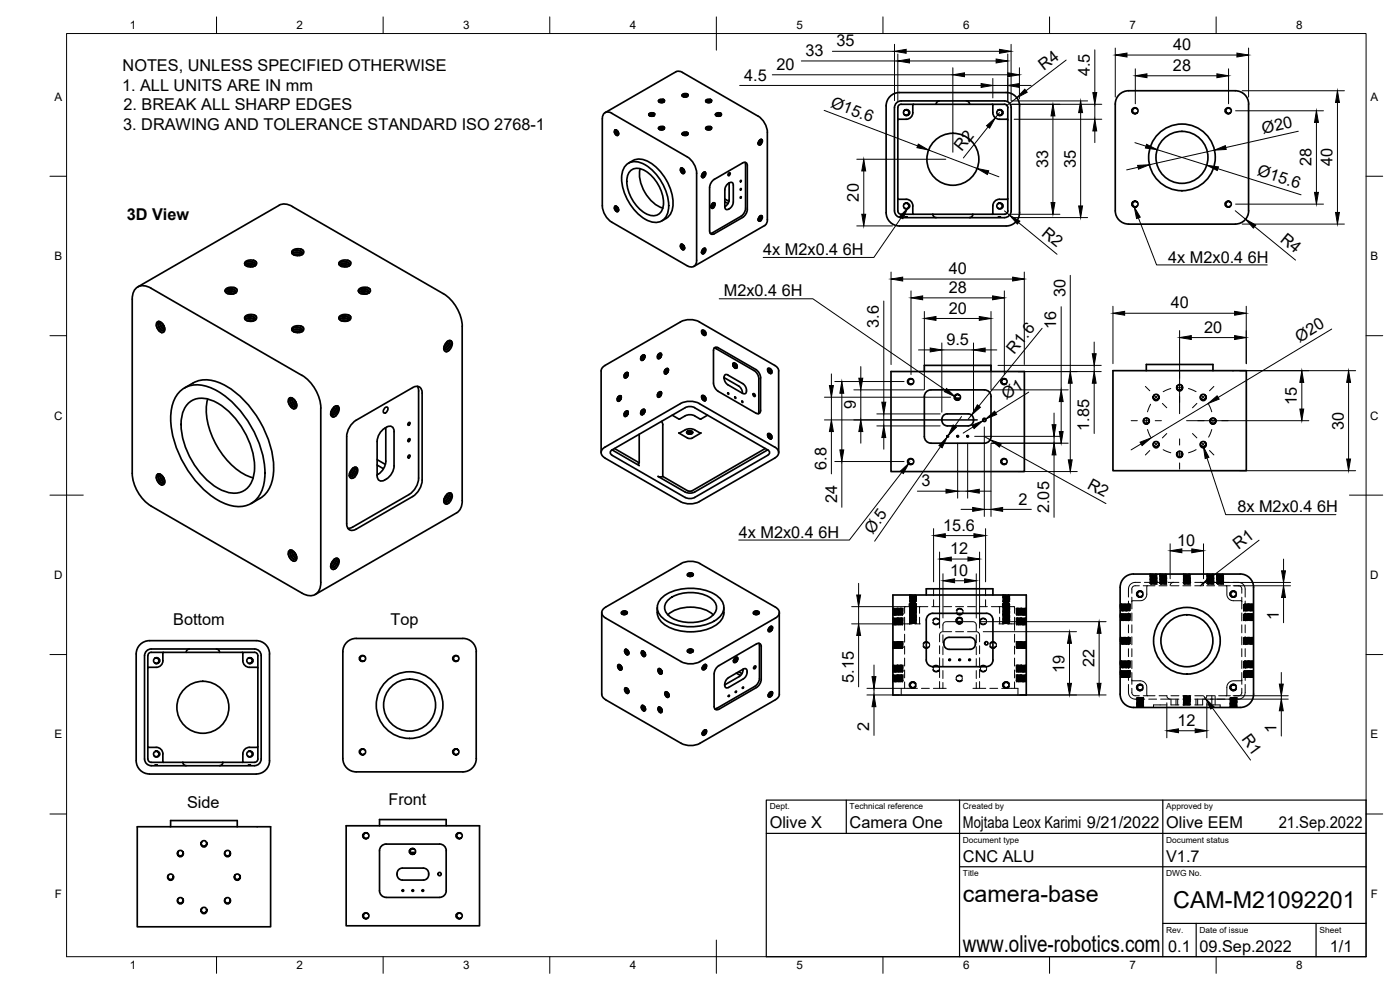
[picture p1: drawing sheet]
<svg xmlns="http://www.w3.org/2000/svg" width="420mm" height="297mm" viewBox="0 0 420 297" stroke-linecap="round" stroke-linejoin="round" font-family="sans-serif">
<defs><g id="words">
<g font-size="7">
<text x="289" y="270.6">camera-base</text>
<text x="352.1" y="272.3">CAM-M21092201</text>
<text x="289" y="285.5">www.olive-robotics.com</text>
</g>
<g font-size="4.9">
<text x="241.7" y="16.8">33</text>
<text x="251" y="13.9">35</text>
<text x="352.1" y="15.1">40</text>
<text x="36.8" y="21.3">NOTES, UNLESS SPECIFIED OTHERWISE</text>
<text x="233" y="21">20</text>
<text x="313.2" y="21.4" transform="rotate(-37 313.2 21.4)">R4</text>
<text x="327.1" y="23" transform="rotate(-90 327.1 23)">4.5</text>
<text x="352" y="21.3">28</text>
<text x="36.6" y="27.2">1. ALL UNITS ARE IN mm</text>
<text x="223.3" y="24.2">4.5</text>
<text x="37" y="33.1">2. BREAK ALL SHARP EDGES</text>
<text x="249" y="32.1" transform="rotate(21 249 32.1)">Ø15.6</text>
<text x="37" y="39">3. DRAWING AND TOLERANCE STANDARD ISO 2768-1</text>
<text x="379.1" y="40.2" transform="rotate(-13 379.1 40.2)">Ø20</text>
<text x="288.6" y="45.7" transform="rotate(-51 288.6 45.7)">R2</text>
<text x="314.5" y="50.5" transform="rotate(-90 314.5 50.5)">33</text>
<text x="322.9" y="50.5" transform="rotate(-90 322.9 50.5)">35</text>
<text x="377.1" y="52.6" transform="rotate(17 377.1 52.6)">Ø15.6</text>
<text x="393.6" y="49.9" transform="rotate(-90 393.6 49.9)">28</text>
<text x="399.9" y="49.9" transform="rotate(-90 399.9 49.9)">40</text>
<text x="257.8" y="60.5" transform="rotate(-90 257.8 60.5)">20</text>
<text x="38" y="66.1">3D View</text>
<text x="312.4" y="70.5" transform="rotate(40 312.4 70.5)">R2</text>
<text x="229" y="76.5">4x M2x0.4</text>
<text x="252.9" y="76.5">6H</text>
<text x="384" y="72.3" transform="rotate(39 384 72.3)">R4</text>
<text x="284.8" y="82.3">40</text>
<text x="350.6" y="78.8">4x M2x0.4</text>
<text x="374.5" y="78.8">6H</text>
<text x="217.2" y="88.9">M2x0.4</text>
<text x="234.6" y="88.9">6H</text>
<text x="284.7" y="87.9">28</text>
<text x="319.7" y="89.2" transform="rotate(-90 319.7 89.2)">30</text>
<text x="284.7" y="94.1">20</text>
<text x="351.4" y="92.5">40</text>
<text x="263.8" y="98.3" transform="rotate(-90 263.8 98.3)">3.6</text>
<text x="317" y="98.6" transform="rotate(-90 317 98.6)">16</text>
<text x="361.3" y="99.8">20</text>
<text x="284" y="103.5">9.5</text>
<text x="304.4" y="106.5" transform="rotate(-51 304.4 106.5)">R1.6</text>
<text x="390" y="102.8" transform="rotate(-31 390 102.8)">Ø20</text>
<text x="256.9" y="122.8" transform="rotate(-90 256.9 122.8)">9</text>
<text x="302" y="120.1" transform="rotate(-32 302 120.1)">Ø1</text>
<text x="389.2" y="121.6" transform="rotate(-90 389.2 121.6)">15</text>
<text x="326.9" y="129.2" transform="rotate(-90 326.9 129.2)">1.85</text>
<text x="403.3" y="128.9" transform="rotate(-90 403.3 128.9)">30</text>
<text x="248.1" y="141" transform="rotate(-90 248.1 141)">6.8</text>
<text x="276.5" y="145.9">3</text>
<text x="326.1" y="146.3" transform="rotate(29 326.1 146.3)">R2</text>
<text x="251.2" y="151" transform="rotate(-90 251.2 151)">24</text>
<text x="305.7" y="151.4">2</text>
<text x="314.9" y="154" transform="rotate(-90 314.9 154)">2.05</text>
<text x="371.3" y="153.7">8x M2x0.4</text>
<text x="395.3" y="153.7">6H</text>
<text x="221.7" y="161.3">4x M2x0.4</text>
<text x="245.6" y="161.3">6H</text>
<text x="261.9" y="160.5" transform="rotate(-55 261.9 160.5)">Ø.5</text>
<text x="283.1" y="159.2">15.6</text>
<text x="285.1" y="166.3">12</text>
<text x="353.3" y="163.8">10</text>
<text x="371.7" y="165.1" transform="rotate(-38 371.7 165.1)">R1</text>
<text x="285.1" y="172.8">10</text>
<text x="383.8" y="186" transform="rotate(-90 383.8 186)">1</text>
<text x="52" y="187.4">Bottom</text>
<text x="117.2" y="187.5">Top</text>
<text x="319.5" y="201.9" transform="rotate(-90 319.5 201.9)">19</text>
<text x="328.5" y="200.2" transform="rotate(-90 328.5 200.2)">22</text>
<text x="256.2" y="204.9" transform="rotate(-90 256.2 204.9)">5.15</text>
<text x="260.9" y="219.4" transform="rotate(-90 260.9 219.4)">2</text>
<text x="353.3" y="217.9">12</text>
<text x="372.4" y="221.8" transform="rotate(54 372.4 221.8)">R1</text>
<text x="383.1" y="220" transform="rotate(-90 383.1 220)">1</text>
<text x="56.1" y="242.3">Side</text>
<text x="116.6" y="241.6">Front</text>
<text x="231" y="248.5">Olive X</text>
<text x="255" y="248.5">Camera One</text>
<text x="289" y="248.5">Mojtaba Leox Karimi 9/21/2022</text>
<text x="350" y="248.5">Olive EEM</text>
<text x="383.8" y="248.5">21.Sep.2022</text>
<text x="289" y="258.6">CNC ALU</text>
<text x="350" y="258.6">V1.7</text>
<text x="350.6" y="285.7">0.1</text>
<text x="360" y="285.5">09.Sep.2022</text>
<text x="399.1" y="285.7">1/1</text>
</g>
<g font-size="3.5">
<text x="39" y="8.8">1</text>
<text x="89" y="8.8">2</text>
<text x="139" y="8.8">3</text>
<text x="189" y="8.8">4</text>
<text x="239" y="8.8">5</text>
<text x="289" y="8.8">6</text>
<text x="339" y="8.8">7</text>
<text x="389" y="8.8">8</text>
<text x="16.3" y="30.2">A</text>
<text x="411.3" y="30.2">A</text>
<text x="16.3" y="78">B</text>
<text x="411.3" y="78">B</text>
<text x="16.2" y="125.9">C</text>
<text x="411.2" y="125.9">C</text>
<text x="16.2" y="173.7">D</text>
<text x="411.2" y="173.7">D</text>
<text x="16.3" y="221.6">E</text>
<text x="411.3" y="221.6">E</text>
<text x="16.4" y="269.4">F</text>
<text x="411.4" y="269.4">F</text>
<text x="39" y="290.8">1</text>
<text x="89" y="290.8">2</text>
<text x="139" y="290.8">3</text>
<text x="189" y="290.8">4</text>
<text x="239" y="290.8">5</text>
<text x="289" y="290.8">6</text>
<text x="339" y="290.8">7</text>
<text x="389" y="290.8">8</text>
</g>
<g font-size="2.5">
<text x="231" y="242.9">Dept.</text>
<text x="255" y="242.9">Technical reference</text>
<text x="289" y="242.9">Created by</text>
<text x="350" y="242.9">Approved by</text>
<text x="289" y="252.8">Document type</text>
<text x="350" y="252.8">Document status</text>
<text x="289" y="262.9">Title</text>
<text x="350" y="262.9">DWG No.</text>
<text x="350" y="279.9">Rev.</text>
<text x="360" y="279.9">Date of issue</text>
<text x="396" y="279.9">Sheet</text>
</g>
</g></defs>
<!-- layer: Visible -->
<g fill="none" stroke="#000" stroke-width=".51">
<path d="M181.6 33.8l21.2-12.3 .8-.1 1.2 .3 22.7 13.1a6.1 6.1 0 0 1 2.8 4.9M184.4 39.5l.3 .8 .5 .3M184.6 39l-.2 .6 .4 .8M184.6 39h.4l.5 .5M184.6 39h.1M184.7 39v.7l.6 .7 .3-.2-.2-.7M184.8 39.7l.2 .4M184.8 39v.8l.7 .6M184.9 39l.7 1.2-.5-.4zM185.1 39.5l.2 .4M185.2 39.2l.4 .7M185.3 39.3l.2 .5-.2-.4"/>
<path d="M185.4 39.5l.3 .7-.5 .4M194.7 34.4l.3-.3 .7-.1 .5 .3 .1 .4M194.7 34.4l.8-.3 .7 .2 .1 .3M194.7 34.4l.3 .3 .6 .2M194.8 34.6l.7-.3 .8 .4M194.8 34.6l.8-.2 .6 .3M195 34.8h1M195.1 34.8h.8M195.2 34.1h.4M195.2 34.4h.4M195.2 34.8h.4M196.1 33.9l.3 .2"/>
<path d="M196.4 34.1v.5l-.8 .3M196.5 34.2l-.9-.4-.7 .2-.2 .4M197.6 30.3l.3-.3h.7l.6 .3v.3M197.6 38.5l.3-.3 .7-.1 .6 .3v.4M197.7 30.4l.8-.4 .5 .2 .3 .3M197.7 38.5l.8-.3 .8 .5M197.7 30.3l.2 .3 .6 .2M197.7 30.5l.8-.2 .7 .3M197.7 38.7l.8-.3 .7 .4M197.7 30.6l.9-.2 .6 .3M197.7 38.7l.7-.2 .8 .3M197.9 30.7h1.1"/>
<path d="M197.9 38.8l1.1 .1M198 30.7l.9 .1M198 38.9h.9M198.2 30h.4M198.2 30.4h.4M198.2 30.7h.4M198.2 38.2h.4M198.2 38.5h.4M198.2 38.9h.4M199 29.8l.4 .3M199 29.8h-.9l-.5 .5M199 38l.4 .3"/>
<path d="M199 38h-.9l-.5 .5M199 29.8l.4 .2v.4l-.9 .4M199 38l.4 .3-.3 .6a1.17 1.17 0 0 1-1.4-.4M204.7 28.6l.4-.3h.6l.6 .3v.3M204.7 28.7l.8-.4 .6 .2 .2 .3M204.8 28.8l.7-.2 .8 .3-.7-.2-.8 .2M205 29h1M205.1 29l.8 .1M205.2 39.9h.5M205.2 28.3h.5M205.2 29h.5M205.7 28.7h-.5"/>
<path d="M206.1 28.1l.4 .3M206.1 28.1l-1 .1-.4 .4M206.1 39.6l.3 .3M206.1 28.1l.3 .2M206.4 39.9l.1 .4-.4 .3a1.17 1.17 0 0 1-1.4-.5M206.4 28.3l.1 .4-.4 .3a1.1 1.1 0 0 1-1.4-.4M206.5 40l-1-.4-.6 .2-.2 .4M211.8 38.5l.3-.3 .6-.1a.58 .58 0 0 1 .7 .7l-.8-.4-.7 .3M211.8 38.5l.9-.3 .7 .5M211.8 30.3l.3-.3h.6a.59 .59 0 0 1 .7 .6l-.8-.3-.7 .2 .8-.1 .6 .3M211.8 30.4l.8-.4 .7 .3 .1 .2M211.8 30.3l.2 .3 .6 .2"/>
<path d="M211.9 38.7l.6-.2 .8 .3M212.1 38.8l1 .1M212.1 30.7h1M212.2 38.9h.8M212.2 30.7l.8 .1M212.3 38.2h.4M212.3 38.5h.4M212.3 38.9h.4M212.3 30h.4M212.3 30.4h.4M212.3 30.7h.4M213.1 38l.5 .3"/>
<path d="M213.1 38h-.8l-.5 .5M213.1 29.8l.5 .3M213.1 29.8l-.9 .1-.4 .4M213.1 38l.5 .4-.4 .5a1.2 1.2 0 0 1-1.4-.4M213.1 29.8l.4 .2 .1 .4-1 .4M214.7 34.4l.3-.3 .6-.1a.55 .55 0 0 1 .7 .7l-.8-.4-.7 .3M214.7 34.4l.8-.3 .5 .1 .3 .4M214.8 34.6l.8-.2 .6 .3M215 34.8h1M215.1 34.8h.8M215.2 34.1h.5M215.2 34.4h.5"/>
<path d="M215.2 34.8h.5M216.1 33.9l.4 .2M216.4 34.1l.1 .3-.4 .4a1.17 1.17 0 0 1-1.4-.4M216.5 34.2l-.9-.4-.7 .2-.2 .4M230.3 39.7v26.2M265.9 31.8a4 4 0 0 1 4-4h32.1a4 4 0 0 1 4 4M265.9 31.8v32a4 4 0 0 0 4 4h32.1a4 4 0 0 0 4-4v-32M271.4 33.2l-.3 .6 .3 .6M271.4 33.1l.6-.2 .5 .1a.89 .89 0 0 1 .5 1 .89 .89 0 0 1-.9 .7l-.7-.3 .4 .2 .7-.2 .3-.5-.2-.5-.5-.4zM273.9 31.5l.1 2.3a2 2 0 0 1-2 2h-2.4l-.1 .2M274.2 31.3l-.2 .2M280.9 31.3h10.1"/>
<path d="M280.9 31.3h-10.4a1.01 1.01 0 0 0-1 1v31M282 30.3a1.01 1.01 0 0 0-1.1 1M290 30.3a1.01 1.01 0 0 1 1 1M291 31.3h10.5a1.01 1.01 0 0 1 1 1v31M297.8 31.3l.2 .2M298 31.5v2.3a2 2 0 0 0 2 2h2.3l.2 .2M299.4 33.2l-.3 .6 .3 .6M299.4 33.1l.6-.2 .4 .1a.87 .87 0 0 1 .6 .8 .87 .87 0 0 1-.6 .8l-.5 .1-.5-.3 .4 .2 .7-.2 .3-.4-.1-.6-.6-.4zM338.7 27.2h32a4 4 0 0 1 4 4M338.7 27.2a4 4 0 0 0-4 4v32.1a4 4 0 0 0 4 3.9M339.9 32.6l.8-.3 .5 .3-.6-.2-.6 .4-.1 .6 .3 .5 .6 .1 .4-.2-.5 .3-.5-.1a.87 .87 0 0 1-.3-1.4zM341.3 32.6l.2 .6-.2 .6"/>
<path d="M367.8 32.8l.7-.5 .8 .3-.7-.2-.6 .4-.1 .6 .3 .5 .6 .1 .5-.2-.6 .3-.5-.1a.88 .88 0 0 1-.4-1.2zM369.3 32.6l.2 .6-.2 .6M374.7 31.2v32.1M184.8 40.4l.4 .2M187.7 49.7a4.3 4.3 0 0 1 5.9-.3 15.3 15.3 0 0 1 7 13.5 4 4 0 0 1-5.9 3.4 15 15 0 0 1-8.1-13.9l.3-1.1zM189.2 51.3a3.5 3.5 0 0 1 4.4-.1 11.9 11.9 0 0 1 5.5 10.6 3.2 3.2 0 0 1-2.1 2.8 3.2 3.2 0 0 1-3.4-.6 11.9 11.9 0 0 1-5.4-10.6l.2-.8zM189.9 48.2l-1.3 .8M189.9 48.2a6.1 6.1 0 0 1 6.8 1.8 14.6 14.6 0 0 1 5.1 12.9 4.1 4.1 0 0 1-1.9 2.6M192.1 50.6a11.2 11.2 0 0 0 6.8 11.8M204.2 51l.2 .5 .6 .6 .4-.3-.1-.8M204.5 50.4l.1 1 .5 .4 .3-.2-.1-.6M204.6 51.1l.2 .4"/>
<path d="M204.6 50.4v.9l.7 .5M204.7 51.9l.3 .2M204.7 50.4l.2 .8 .5 .5M204.7 40.2l.3-.3 .6-.1 .5 .2 .2 .5M204.7 40.2l.9-.3 .7 .5M204.8 40.4l.8-.3 .7 .4M204.8 50.5l.2 .8 .4 .3M204.8 40.4l.7-.2 .7 .3M204.9 51l.2 .4M205 40.5l1 .1M205 50.6l.4 .8M205.1 40.6h.8"/>
<path d="M205.2 40.2h.5M205.2 40.5l.5 .1M205.3 50.9a.57 .57 0 0 0-.4-.5 .57 .57 0 0 0-.7 .2v.6l.4 .7M205.4 51.2l-.3-.4 .3 .4M209.1 52v26.1M209.1 52a6.2 6.2 0 0 0-2.9-4.9l-22.6-13.1a1.73 1.73 0 0 0-2-.2 1.73 1.73 0 0 0-.8 1.8v26.2a6.3 6.3 0 0 0 2.8 4.9M210.8 52.2l-.1 1 .3 .1 .4-.2M211 51.9l-.2 .4M211.1 51.8l-.5 .7M211.2 51.7l-.6 .9M211.3 52.1l-.2 .4M211.3 51.7l-.1 .6-.7 .5"/>
<path d="M211.4 51.6l-.1 .7-.4 .4a.24 .24 0 0 0-.3 .1 .24 .24 0 0 0 .1 .3 .24 .24 0 0 0 .3-.1l.7-.7-.1-.6M211.6 51.7v.4l-.2 .5-.8 .4M211.6 52.3l-.2 .3M211.6 51.7h-.4l-.4 .5M211.6 51.7l.2 .3-.1 .6-.3 .5-.5 .2M213 56.2v13.1M217.5 59.7l1.3 .7M218.6 52l.4-.2 .2 .3-.6 .6-.1-.2zM218.8 54.9v5.5l-.4 .8-.9 .8M222.3 54.1l.1 .3-.2 .1zM222.3 56.6l.1 .3-.2 .1zM222.3 59l.1 .3-.2 .1z"/>
<path d="M222.9 48.9l-8.9 5.2-.8 1.2-.2 .9M222.9 48.9a.86 .86 0 0 1 1-.1 .86 .86 0 0 1 .4 .9M223.6 48.7l.2 .7v13.1l-.5 1.4-1 1-8.5 4.9-.6 .2M224.3 49.7v13.1l-.4 1.4-1 1M227.7 42.4l-.1 1 .4 .1 .4-.2M228 42.1l-.2 .4M228 42l-.4 .7M228.1 41.9l-.5 .9M228.3 42.3l-.2 .4M228.4 43.3l-.5 .2M228.4 41.8l-.1 .8-.7 .5 .6-.5 .1-.7M228.5 41.9l.1 .4-.3 .5-.7 .4h.4l.5-.4 .2-.5-.1-.4"/>
<path d="M228.6 42.5l-.3 .3M228.6 41.9l.2 .5-.4 .9M228.6 41.9h-.4l-.4 .5M269.5 59.6l.1 .2h2.4a2 2 0 0 1 2 2M302.5 59.6l-.2 .2h-2.3a2 2 0 0 0-2 2M73.4 79.1l.5-.5 1.4-.2 1 .4 .3 .9M73.4 79.2l.5-.5 1.2-.2 1 .3 .6 .8M73.5 79.5l.7-.4 1-.1 .7 .2 .7 .5M73.6 79.6l1.3-.4 .9 .1 .7 .5M74 79.8l1.2-.1 .9 .3M74.2 79.9l1.6 .1M74.4 78.6h.9"/>
<path d="M74.4 79.9h.9M75.3 79.2h-.8M76.1 78.1l.9 .7M76.1 78.1h-1.7l-.8 .4-.2 .6M76.1 78.1l.8 .4M76.9 78.5l.1 .4-.1 .6-1.2 .5a2.5 2.5 0 0 1-2.2-.6v-.3M87.6 75.7l.5-.6 1.4-.1 .9 .4 .4 .9M87.6 75.8l.5-.5 1-.2 1.3 .5 .4 .6M87.7 76.1l.6-.4 1-.1 .9 .3 .5 .5M87.8 76.2l1.3-.4 .8 .2 .7 .4M88.1 76.5l1.1-.2 1 .3M88.3 76.6l1-.1 .7 .2"/>
<path d="M88.6 75.2h.9M88.6 75.8h.9M88.6 76.5h.9M90.2 74.7l.9 .7M90.2 74.7l-1.7 .1-.8 .4-.1 .5M90.3 74.7l.7 .5 .1 .6-.4 .5-.8 .4a2.8 2.8 0 0 1-2.3-.7v-.3M101.7 79.1l.5-.5 1.3-.2 1.2 .5 .2 .8M101.7 79.2l.6-.5 1.1-.2 1.1 .4 .4 .7M101.7 79.1l.5 .7 1.2 .3M101.8 79.5l.8-.4 .9-.1 .9 .3 .4 .4M101.9 79.6l1.3-.4 .9 .1 .7 .5M102.3 79.8l1.1-.1 1 .3"/>
<path d="M102.5 79.9l1.6 .1M102.7 78.6h.9M102.7 79.9h.9M103.6 79.2h-.9M104.4 78.1l.8 .7M104.4 78.1h-1.7l-.8 .5-.2 .5M104.4 78.1l.8 .4 .1 .8-.7 .5-1.2 .3M183.6 66.7l22.6 13a1.73 1.73 0 0 0 2 .2 1.73 1.73 0 0 0 .9-1.8M184.4 62.4l.3 .8 .5 .3M184.6 61.9l-.2 .6 .4 .8M184.6 61.9h.4l.5 .5M184.6 61.9h.1"/>
<path d="M184.7 61.9l.1 .9 .5 .5 .3-.2-.2-.7M184.8 62.6l.2 .4M184.8 61.9v.8l.7 .5M184.8 63.3l.4 .2M185.1 62.4l.2 .4M185.2 62.1l.4 .7M185.3 62.2l.2 .4-.2-.3M185.4 62.4l.2 .8-.4 .3M185.6 63l-.4-.3-.3-.8 .2 .7 .5 .5M199.9 65.5l-1.3 .8M204.2 73.8l.3 .7 .5 .5 .4-.4-.1-.8M204.4 73.3l-.2 .6 .4 .8"/>
<path d="M204.4 73.3h.1M204.4 73.3h.4l.5 .5M204.5 73.3v.8l.6 .6 .3-.2-.1-.7M204.6 74l.2 .4M204.6 73.3v.9l.7 .4M204.7 74.7l.3 .3M204.7 73.3l.2 .8 .5 .4-.4-.3-.2-.9M204.9 73.8l.2 .4M205 73.5l.4 .7M205.1 73.6l.3 .4-.3-.3M211 74.8l-.2 .4M211.1 74.7l-.5 .7"/>
<path d="M211.2 74.6l-.6 .9M211.3 75l-.2 .3M211.3 74.5l-.2 .8-.6 .4M211.4 76l-.5 .2M211.4 74.5l-.2 .9-.6 .3a.49 .49 0 0 0 .5 .2 .49 .49 0 0 0 .4-.4l.2-.5-.1-.4 .2 .5-.4 .9M211.6 74.5l-.2 1-.8 .3M211.6 75.1l-.2 .4M211.6 74.5a1.22 1.22 0 0 0-1.1 1.1l.3 .6 .6-.3M213.8 61.1l-.2 .4M213.8 61l-.4 .7M214 60.9l-.6 .9M214.1 61.3l-.2 .4"/>
<path d="M214.1 60.9l-.1 .6-.7 .5M214.2 62.3l-.4 .2M214.2 60.8l-.2 .8-.6 .5a.37 .37 0 0 0 .4 .2 .37 .37 0 0 0 .3-.3l.4-.7-.1-.4 .2 .3-.1 .6-.3 .5-.5 .2M214.4 60.9v.4l-.2 .5-.8 .4M214.4 61.5l-.2 .3M214.4 60.9a1.15 1.15 0 0 0-1 1.1v.4l.4 .1M217.5 60.5l1 .6M218.7 62.7a.69 .69 0 0 1-.8 .1 .69 .69 0 0 1-.4-.7v-5.1a2.03 2.03 0 0 1 2.3-2.1l.3 .6-.1 5.6-.4 .9-.9 .8M222.9 65.2l-8.5 4.9a.86 .86 0 0 1-1 .1 .86 .86 0 0 1-.4-.9M227.7 65.2l-.2 .9 .5 .3M228 65l-.2 .4M228 64.9l-.4 .7"/>
<path d="M228.1 64.8l-.5 .9M228.3 65.2l-.2 .3M228.3 64.7l-.1 .7-.7 .5M228.4 66.2l-.5 .2M228.4 66.1l-.4 .3M228.4 64.7l-.1 .7-.4 .4a.23 .23 0 0 0-.3 .1 .23 .23 0 0 0 0 .3 .23 .23 0 0 0 .4-.1l.6-.7v-.6M228.5 64.7l-.1 1-.8 .3M228.6 65.3l-.3 .4M228.6 64.8l.2 .4-.4 1M228.6 64.7l-.4 .1-.4 .4M230.3 65.9l-.1 .9-.7 .9-21.3 12.2M268.4 63.3l.1-31a2 2 0 0 1 2-2h31a2 2 0 0 1 2 2v31"/>
<path d="M268.5 63.3a2.04 2.04 0 0 0 1.9 2h31.1a2 2 0 0 0 2-2M269.5 63.3a1.01 1.01 0 0 0 1 1h9.5M271.4 61.2a.9 .9 0 0 0 0 1.2 .9 .9 0 0 0 1.2 .1 .9 .9 0 0 0 .3-1.1 .9 .9 0 0 0-1-.5l-.5 .3 .9-.1 .3 .3 .2 .5-.6 .7-.8-.2M271.7 65.1h.5zM271.7 65.1h.1M272.1 65.1h.1M273.9 61.8l.1 2.3 .2 .2M280 64.3a1.01 1.01 0 0 0 1 1M292 64.3a1.01 1.01 0 0 1-1 1M298 61.8v2.3l-.2 .2M299.4 61.2a.9 .9 0 0 0-.1 1.1 .9 .9 0 0 0 1.1 .3 .87 .87 0 0 0 .6-.8 .87 .87 0 0 0-.6-.8l-.5-.1-.5 .3 .4-.2 .7 .2 .3 .4-.1 .6-.7 .4-.6-.2M299.7 65.1h.5z"/>
<path d="M299.7 65.1h.1M300.1 65.1h.1M302.5 63.3a1.01 1.01 0 0 1-1 1h-21.5M339.7 61a.91 .91 0 0 0 1.1 1.1l.4-.2-.5 .2-.4-.2-.4-.8 .5-.6 .8 .1-.8-.2-.7 .6M341.3 60.6l.2 .6-.2 .6M367.7 61a.92 .92 0 0 0 1.2 1.1l.4-.2-.6 .2-.4-.1-.4-.8 .4-.6 .6-.2 .4 .2-.2-.1-.7-.1-.7 .6M369.3 60.6l.2 .6-.2 .6M374.7 63.2a4 4 0 0 1-4 4l-32 .1M40.8 86.5a3.6 3.6 0 0 1 4.5 0l45.3 26.1a12.4 12.4 0 0 1 5.7 9.8v52.3a3.5 3.5 0 0 1-1.7 3.7 3.5 3.5 0 0 1-4-.4l-45.3-26.2a12.5 12.5 0 0 1-5.6-9.8v-52.2a4.5 4.5 0 0 1 1.1-3.3zM41.3 86.1l42.5-24.5 1.5-.4 1.2 .2 1.3 .6 45.3 26.1M46.9 97.5l.6 1.4 1.1 .9M47.3 96.5l-.4 .7 .2 1a2.62 2.62 0 0 0 1.5 1.6"/>
<path d="M47.3 96.5l.9 .1 .8 .9M47.4 96.5h-.1M47.6 96.5l-.2 .9 .8 1.6 .4 .3 .5-.1 .3-.7-.4-1 .3 .7v1.2l-.7 .4M47.7 97.9l.4 .7M47.7 96.4l-.2 .7 .4 1.2 .6 .7 .7 .2M48 96.5l.2 1.5 .6 .7 .5 .3M48.1 96.6l.3 1.3 1 1M48.3 97.6l.4 .7M48.6 96.9l.2 .8 .6 .6M48.8 97.2l.5 .8M67.6 87.3l.7-.7h1.3l.9 .5 .3 .7M67.6 87.4l.6-.6 1.2-.1 1 .4 .4 .6"/>
<path d="M67.7 87.7l.7-.4 .9-.1 1 .3 .4 .4M67.8 87.7l1.4-.3 1.4 .6M68.1 88l1-.2 1.1 .3M68.3 88.1l1.7 .1M68.6 86.7h.8M68.6 88l.8 .1M69.4 87.4h-.8M70.2 86.3l.9 .6M70.2 86.3l-1-.1-.9 .2-.5 .3-.2 .6M70.2 86.3l.8 .4 .1 .7-.4 .5-.8 .3a2.54 2.54 0 0 1-2.3-.7v-.2M73.4 95.4l.7-.6 1.3-.1 1.1 .6 .1 .7M73.4 95.6l.5-.5 1.2-.2 1.1 .3 .5 .7"/>
<path d="M73.5 95.8l.8-.4h.9l.8 .2 .6 .5M73.6 95.9l.7-.3 .7-.1 1 .2 .5 .4M74 96.2l1-.2 1.1 .3M74.2 96.3l1.6 .1M74.4 94.9h.9M74.4 96.2h.9M74.5 95.6h.8M76.1 94.5l.9 .6M76.1 94.5h-1.8l-.7 .4-.2 .5M76.1 94.4l.8 .5M76.9 94.9l.1 .5-.2 .4-1.1 .6a2.46 2.46 0 0 1-2.2-.7v-.3M87.6 98.8l.6-.6 1.4-.1 1 .5 .2 .8"/>
<path d="M87.6 99l.4-.5 1.3-.2 1 .3 .5 .7M87.7 99.2l.6-.4 .9-.1 .9 .3 .6 .5M87.8 99.3l.5-.3 1-.1 1.3 .6M88.1 99.6l1.1-.2 1 .3M88.3 99.7h1.7M88.6 98.3h.9M88.6 98.9h.9M88.6 99.6h.9M90.2 97.8l.9 .7M90.2 97.8l-1.7 .1-.8 .4-.1 .5M90.3 97.8l.7 .4M91 98.3l.2 .5-.2 .4-1.1 .5a2.38 2.38 0 0 1-2.3-.6v-.3"/>
<path d="M101.7 95.4l.7-.6 1.3-.1 1.1 .6 .1 .7M101.7 95.6l.5-.5 1.2-.2 1.1 .3 .4 .7M101.7 95.4l.5 .7 1.2 .3M101.8 95.8l.7-.4h1l.7 .2 .6 .5M101.9 95.9l.7-.3 .7-.1 1 .3 .5 .3M102.3 96.2l1-.2 1.1 .3M102.5 96.3l1.6 .1M102.7 94.9h.9M102.7 95.6h.9M102.7 96.2h.9M104.4 94.5l.8 .6M104.4 94.5h-1.8l-.6 .3-.3 .6"/>
<path d="M104.4 94.4l.8 .5M105.1 94.9l.2 .6-.3 .5-1.6 .4M107.6 87.3l.7-.7h1.4l.9 .5 .2 .7M107.6 87.4l.7-.6 1.1-.1 1 .4 .4 .6M107.7 87.7l.7-.4 .9-.1 .8 .2 .6 .5M107.8 87.7l1.4-.3 1.4 .6M108.1 88l1-.2 1.1 .3M108.3 88.1l1.7 .1M108.6 86.7h.9M108.6 88l.9 .1M109.5 87.4h-.9M110.3 86.3l.7 .4"/>
<path d="M111 86.7l.2 .6-.2 .4-1.1 .5a2.54 2.54 0 0 1-2.3-.7v-.2M111.1 86.9l-.8-.6-1.1-.1-1 .2-.4 .3-.2 .6M133.1 88.1a12.5 12.5 0 0 1 5.6 9.8v52.3l-.1 1.4-.4 1.1-1.1 1.2-42.5 24.5M209.9 96.6l22.6 13.1 1 .9 .2 .7v24.5M209.9 96.6a6.2 6.2 0 0 0-5.7 0l-22.6 13.1-1 .9-.2 .7v24.5M210.6 99.2l.3 1.1 .4 .3h.4M210.6 99.2l.5-.2 .6 .6M210.6 99.7l.4 .7M210.7 99.9l.2 .3M210.7 99.3l.6 .3 .3 .9v-.6l-.6-.7-.4 .3 .2 .7 .4 .3 .5 .1M211 99.7l.2 .4M211.2 99.5l.3 .4"/>
<path d="M211.4 99.3l.4 .4M211.7 99.6l.1 .7-.2 .3M211.7 99.6l.2 .6-.2 .4M53.6 117.8a7.8 7.8 0 0 1 8.9-1.7 28 28 0 0 1 14.9 15.9 20.7 20.7 0 0 1 1 15.6 7.6 7.6 0 0 1-10.2 3.8 28 28 0 0 1-14.8-15.9 20.7 20.7 0 0 1-1.1-15.7zM55.4 116.4a10 10 0 0 1 7.3-2.4 21 21 0 0 1 13.1 9.1 28.1 28.1 0 0 1 6.1 20.3 8.6 8.6 0 0 1-3.9 6.2M62.3 119.7a20.9 20.9 0 0 0 4.4 16.5 17.9 17.9 0 0 0 9.3 7.2M86.9 119.4l-.4 .6 .2 1a2.76 2.76 0 0 0 1.5 1.7M86.9 119.4l.9 .1 .8 .9M87 119.4h-.1M87.2 119.3l-.2 .7 .1 .7 .6 1.1 .7 .4 .3-.1 .3-.4-.4-1.3M87.3 119.3l-.2 .9 .4 1 .7 .7 .6 .2M87.6 119.4l.2 1.4 .6 .7 .5 .3"/>
<path d="M87.7 119.4l.3 1.3 1 1M88.2 119.7l.2 .8 .6 .7M125.3 115.9l.3 1.4M125.6 117.3v26.2M126.7 117.9v26.2M126.7 117.9a1.73 1.73 0 0 0-.8-1.8 1.73 1.73 0 0 0-2 .2l-17 9.8M133.2 104.7l.8 .3 1-.7 .5-1.1-.2-.9 .4 .3v.7l-.4 1.1-.5 .7M134.1 102.8l-.4 .7M134.2 102.5l-.9 1.4M134.4 102.4l-.3 .9-.9 .8M134.7 103.1l-.4 .7M134.8 102.2v.7l-.4 .8-1.2 .8"/>
<path d="M134.8 105.1l-1 .4M134.9 102.2v.7l-.4 .9-.7 .6-.6 .3M135.2 102.2l.2 .7-.5 1.2-.8 .7h-.8M135.3 103.4l-.5 .7M135.3 102.3a1.94 1.94 0 0 0-1.9 1.3l-.2 .9 .1 .7 .8 .3 .7-.4M185.4 119.3l-.2 .7 .4 .4M185.5 119.1l-.3 .6M185.7 118.9l.6-.1-.5 .1-.4 .4zM185.8 119.3l-.2 .4M186.1 119.5l-.3 .3M186.4 118.9l-.6 .2-.3 .5v.6h.4l.5-.6-.2-.8 .2 .1-.1 1-.7 .5M186.4 119.6l-.3 .4"/>
<path d="M186.4 118.9l-.8 .6v.8M186.4 119.4l-.4 .7M186.4 119.1l-.6 .5-.1 .7 .2-.7 .5-.4M187.6 112.1l-.3 .6M187.6 112.1l.7-.3 .2 .3-.2 .8-.6 .5-.4-.3zM187.9 112.3l-.3 .4M188.1 112.5l-.2 .3M188.2 113l.2-.4-.2 .4M188.3 111.8l.2 .4-.1 .5-.4 .5-.4 .1v-.8l.8-.6M188.3 111.8h-.4l-.4 .5M188.4 112l-.8 .6 .1 .7M188.5 112.5l-.4 .7"/>
<path d="M188.5 112.1l-.6 .5-.1 .7M188.5 112.2l-.5 .4-.1 .7M192.5 107l-.2 .9 .4 .2M192.6 106.9l-.3 .5M192.8 107l-.2 .4M193.1 107.9l-.4 .2M193.1 107.2l-.2 .4M193.3 106.5l.2 .6-.4 .8 .4-.7M193.3 106.5l.1 .8-.3 .6-.5 .1v-.8l.8-.6M193.3 106.5h-.4l-.4 .5M193.3 106.5l-.3 .1-.5 .4M193.4 107.4l-.2 .3z"/>
<path d="M193.4 106.7l-.7 .6v.7M193.5 106.8l-.5 .5-.2 .7M193.5 106.9l-.5 .5-.1 .6M197.5 106.5a.56 .56 0 0 1 .4-.5 .56 .56 0 0 1 .6 .2l-.2 1-.8 .4-.2-.6 .5-.8a.52 .52 0 0 1 .8 .1 .52 .52 0 0 1-.2 .7l-.5 .5-.4-.1 .2-.8 .7-.5-.7 .6v.8M197.6 106.4l-.3 .5M197.6 117.9l-.3 .6M197.7 117.8l.7-.2 .1 .6-.3 .7-.7 .3-.2-.5zM197.9 106.5l-.3 .4M197.9 118.1l-.3 .4M198.1 106.7l-.2 .4M198.1 118.3l-.2 .3M198.2 107.2l.2-.3-.2 .4"/>
<path d="M198.2 118.8l.2-.4-.2 .4M198.3 117.6h-.4l-.4 .5M198.3 117.6l.2 .3-.1 .7-.5 .4-.4-.1 .2-.8 .7-.4-.7 .6v.8M198.5 106.7l-.4 .7M198.5 118.2l-.4 .7M198.5 106.3l-.5 .5-.2 .7M198.5 106.4l-.4 .4-.2 .7M198.5 117.9l-.5 .4-.2 .8M198.5 117.9l-.4 .5-.2 .6M199.6 111l-.2 .5M199.9 111.1l-.2 .4M200.2 111.3l-.2 .4"/>
<path d="M200.3 111.8l.2-.4-.2 .4M200.4 110.6l.2 .3v.5l-.8 .8-.5-.4 .2-.7M200.4 110.6l.2 .3-.1 .6-.4 .5h-.5l.2-.8 .6-.5-.7 .7v.7M200.4 110.6h-.4l-.5 .5M200.4 110.6l-.5 .1-.4 .4M200.6 111.3l-.4 .7M200.6 110.9l-.6 .4-.1 .8M200.6 111l-.4 .3-.3 .8M210.6 119.3l.4 .7 .7 .2M210.6 119l.4 .4 .3 .7M210.6 119.3l.4 .7M210.6 119l.5 .3 .2 .9"/>
<path d="M210.7 119.5l.2 .4M210.7 118.9l.6 .4 .3 .8-.2-.8-.6-.5-.2 .4 .3 .6 .8 .4M211 119.3l.2 .4M211.2 119.1l.3 .4M211.3 100.5l-.3-.7-.4-.4 .6 .5 .1 .7M211.4 118.9l.4 .4M211.7 119.2l.1 .7-.2 .3M211.7 119.2l-.5-.5-.4-.1-.2 .7M211.7 119.2l.2 .6-.2 .4M214.3 104.5l.7 .1M215 104.7l11.3 6.5M217.3 113.3l4.7 2.8 .6 .8 .2 .9"/>
<path d="M217.3 113.2v.3M217.3 113.5l.2 .9 1 1.1M218.4 117.9l.3 .4zM218.4 112.5l4.5 2.6a2.05 2.05 0 0 1 .7 3l-.7-.1-4.5-2.5M218.4 112.5a.69 .69 0 0 0-.7-.1 .69 .69 0 0 0-.4 .8M219.9 109.5l.6 .8 .5 .1M219.9 109.1l.5-.2 .6 .6M220 109.1v.4l.4 .7M220 109.3l.5 .5 .1 .6M220 109.2l.5 .4 .2 .8M220 109.7l.3 .4M220.1 109.1l.6 .4 .3 .9-.1-.7-.6-.6-.3 .2 .2 .7 .5 .4h.3"/>
<path d="M220.3 109.6l.2 .3M220.6 119.1l.2 .4zM220.6 109.4l.2 .4M220.8 109.1l.3 .5M221 109.5l.2 .6-.2 .3M221.1 109.4l.2 .6-.2 .4M222.8 117.8v.2M226 118.1l.5 .2 .1 .6-.5-.1zM226.3 111.2l.7 .6 .7 1.4v10.2l-.1 .7M226.8 110.9l-11.2-6.6a.86 .86 0 0 0-1 0 .86 .86 0 0 0-.5 .9v9.8l.5 1.4 1 1 11.2 6.6M226.9 110.9l.7 .6 .6 1.4 .1 10.2a.86 .86 0 0 1-.4 .9 .86 .86 0 0 1-1 0M230.4 111.1l.4 .8 .7 .1"/>
<path d="M230.4 111.1l.4 .7M230.4 110.9l.5 .4 .2 .7M230.4 110.8l.6 .5 .1 .7M230.5 111.3l.2 .4M230.5 110.7l.7 .4 .1 .9v-.8l-.6-.6-.3 .3 .2 .7 .5 .4h.4M230.8 111.1l.2 .4M231.1 111l.2 .3M231.2 110.7l.3 .5M231.5 111l-.5-.5-.4-.1-.2 .2v.5M231.5 111l.1 .7-.1 .3M231.5 111l.2 .6-.2 .4M267.4 111.5h40v30h-40z"/>
<path d="M272.5 113.9l.6-.3 .8 .3-.6-.2-.5 .3-.2 .5 .3 .6 .5 .2 .5-.2-.4 .3-.6-.1a.9 .9 0 0 1-.4-1.4zM274 113.9l.2 .6-.2 .6M277.4 111.5v-1.9h20v1.9M286.4 118.9l.7-.6 .9 .3-.8-.2-.6 .7 .4 .8 .5 .1 .5-.2-.3 .2h-.8l-.5-.5M286.4 118.9v.5M286.7 119.5h1.5M288 118.6l.2 .6-.2 .6M295.4 117h-16a2 2 0 0 0-2 2v12a2 2 0 0 0 2 2h16M295.4 117a1.97 1.97 0 0 1 2 2v12a2 2 0 0 1-2 2M300.6 113.9l.9-.3 .5 .3-.7-.2-.5 .3-.2 .6 .3 .5 .5 .2 .6-.2-.5 .3-.6-.1a.89 .89 0 0 1-.3-1.4zM302 113.9l.2 .6-.2 .6M334 111.2h40v30h-40z"/>
<path d="M344 111.2v-1.8h20v1.8M346.2 118.8l.2-.2-.3 .5 .2 .5 .7 .4 .7-.5-.1-.9 .2 .4v.6a.88 .88 0 0 1-.8 .6 .88 .88 0 0 1-.8-.5zM347.6 118.6l-.6-.3-.7 .3M353.3 115.8l.1-.1-.2 .4 .1 .5 .8 .4 .5-.2 .2-.4-.2-.7 .3 .4-.1 .6a.88 .88 0 0 1-.8 .6 .88 .88 0 0 1-.8-.5zM354.6 115.7l-.6-.3-.6 .3M361.7 118.6l-.6-.3-.6 .3M56.8 120.8a7.2 7.2 0 0 1 8.6 .2 24 24 0 0 1 10.9 20.5 6.3 6.3 0 0 1-6.1 6.5 14.8 14.8 0 0 1-10.4-6.5 22 22 0 0 1-5.2-16.9 7 7 0 0 1 2.2-3.8zM86.5 120.4l.6 1.3 1.1 .9M87.3 120.8l.4 .7M87.9 120.4l.4 .8M88.4 120l.5 .9M88.4 120.1l.5 .8"/>
<path d="M88.6 120.4l.4 .8v.8l-.2 .5-.6 .1M99.7 122.9l-.4 1 .1 .9 .7 .3 .8-.4M100.2 122.4l-.5 .7M100.2 122.1l-.8 1.4M100.5 122l-.4 .9-.8 .8M100.7 122.7l-.4 .7M100.8 121.8v.7l-.4 .8-1.1 .8M100.9 124.7l-1 .4M101 121.8v.6l-.3 .8-.8 .8-.6 .3M101.2 121.8l.2 .7-.5 1.2-.7 .6-.8 .1M101.3 123l-.4 .7M101.4 121.9l.3 .4 .1 .7-.9 1.7"/>
<path d="M101.4 121.9l.2 .8-.7 1.3-.9 .6-.7-.3M101.4 121.9h-.9l-.8 .9M106.9 126.1a6.3 6.3 0 0 0-2.9 4.9l.1 26.1M113.2 132.4v10.3M113.2 139.5l1.9 1.1M113.2 137.9l2.5 1.4M115.5 122.4l.7-.2a1.16 1.16 0 0 1-1 1.7l-.2-.5zM115.8 128.3v10a5 5 0 0 1-2.6 4.2M116 128.2a5 5 0 0 0-2.8 4.2M116 128.2a1.38 1.38 0 0 1 1.6-.2 1.38 1.38 0 0 1 .7 1.5v10.3a4.6 4.6 0 0 1-4.3 4.5 1.49 1.49 0 0 1-.8-1.6M122.6 126.9l.3-.2 .2 .3-.5 .6-.2-.2zM122.6 131.8l.3-.2 .2 .3-.5 .6-.2-.2z"/>
<path d="M122.6 136.7l.3-.2 .2 .3-.5 .6-.2-.2zM183.7 136.6l21.9 12.7M183.7 135a.86 .86 0 0 0-.6 .8 .86 .86 0 0 0 .6 .8M184.4 134.6l7.4 4.3M187.6 123.7l-.3 .5M187.6 123.7l.7-.4 .2 .4-.3 .9-.5 .4-.4-.4zM187.9 123.9l-.3 .3M188.1 124l-.2 .4M188.2 124.6l.2-.4-.2 .4M188.3 123.3l.2 .4-.1 .6-.4 .5h-.4v-.8l.8-.5M188.3 123.3l-.4 .1-.4 .4M188.4 123.5l-.8 .7 .1 .6"/>
<path d="M188.5 124l-.4 .7M188.5 123.7l-.6 .5-.1 .6M188.5 123.7l-.5 .4-.1 .7M191.8 138.8l-.3 .5 .3 .4M191.8 130.3v8.6M192.5 123.3l-.2 .9 .4 .3M192.6 123.2l-.3 .5M192.8 123.4l-.2 .3M193.1 124.2l-.4 .3M193.1 123.5l-.2 .4M193.3 122.9l.2 .5-.4 .9 .4-.8M193.3 122.9l.2 .3-.1 .6-.4 .5-.5-.1 .1-.7 .7-.5-.6 .6v.7"/>
<path d="M193.3 122.8l-.4 .1-.4 .4M193.3 122.9l-.5 .1-.3 .3M193.4 123.7l-.2 .4 .2-.4M193.5 123.2l-.6 .5-.1 .7M193.5 123.2l-.5 .5-.1 .6M198.5 126.4l.4 1v15.5M201.7 124.6l2 1.1M203.7 129.9l2.7 1.5 .7 .2 .7-.2 2.6-1.5M203.7 129.9h.3M203.7 125.7h.3M206.2 129.7l.5 .4 .7 .1 .5-.4-.2-.4-.9-.2-.7 .3 .1 .6 .8 .2M206.3 129.5l.6 .4 .9-.3"/>
<path d="M206.3 129.5l.7 .3 .8-.2M206.4 129.4l.5 .2 .8-.1M206.5 129.3l.5 .2 .6-.1M206.7 129.3l-.5 .5 .8 .5M206.8 129.2l.5 .1M206.9 130.2h.4M206.9 129.8h.4M206.9 129.5h.4M207.9 129.8l-.3 .3-.6 .2M208.4 122.3l22 12.7M208.4 129l1.7 .9M208.4 124.8l1.7 .9"/>
<path d="M208.5 129l-1.4-.4a4.9 4.9 0 0 0-3.1 1.3M208.5 124.8l-1.4-.4a4.8 4.8 0 0 0-3.1 1.3M208.5 122.3l-1.4-.3-1.5 .3-21.9 12.7 8.1 4.7M209.9 121.1l22.6 13a1.73 1.73 0 0 1 1.2 1.7 1.73 1.73 0 0 1-1.2 1.6l-22.6 13.1M209.9 121.1a6.2 6.2 0 0 0-5.7 0l-22.6 13a1.75 1.75 0 0 0-1.2 1.7 1.75 1.75 0 0 0 1.2 1.6l22.6 13.1a6.3 6.3 0 0 0 5.7 0M210.1 129.9h.3M210.1 125.7h.3M212.3 124.6l-1.9 1.1M222.7 120.3l.2 .5zM229.7 134.6l-22.3 12.7-1-.1-7.5-4.3M230.4 130.7l.4 .8 .7 .1M230.4 135l-22 12.6"/>
<path d="M230.4 135a.86 .86 0 0 1 .6 .8 .86 .86 0 0 1-.6 .8l-22 12.7M230.4 130.7l.4 .7M230.4 130.4l.6 .5 .1 .7-.2-.7-.5-.4M230.5 130.9l.2 .4-.2-.4M230.5 130.3l.7 .4 .2 .9-.1-.8-.6-.6-.3 .3 .2 .7 .5 .4h.4M230.8 130.7l.2 .4M231.1 130.6l.2 .3M231.2 130.3l.3 .5M231.5 130.6l.1 .7-.1 .3M231.5 130.6l-.4-.4-.5-.2-.2 .3v.4M231.5 130.6l.2 .6-.2 .4M272.5 138l.6-.4 .8 .3-.6-.2-.5 .3-.2 .5 .3 .6 .5 .2 .5-.2-.4 .3-.6-.1a.9 .9 0 0 1-.4-1.2z"/>
<path d="M274 137.9l.2 .6-.2 .6M282.7 125.8v.4M282.7 125.8a1.57 1.57 0 0 1 1.6-1.6h6.3a1.81 1.81 0 0 1 1.6 1.8 1.81 1.81 0 0 1-1.6 1.8h-6.3a1.64 1.64 0 0 1-1.6-1.6M300.6 137.9l.9-.3 .5 .3-.7-.2-.5 .3-.2 .6 .3 .5 .5 .2 .6-.2-.5 .3-.6-.1a.91 .91 0 0 1-.4-1.2zM302 137.9l.2 .6-.2 .6M343.3 125.8l-.1 .6 .4 .5 .5 .1 .5-.3 .2-.6-.2-.4 .3 .5-.1 .6a.87 .87 0 0 1-.8 .5 .87 .87 0 0 1-.8-.5l-.1-.5zM344.6 125.7l-.6-.3-.6 .3M347.6 132.7a.91 .91 0 0 0-1.3 .1 .91 .91 0 0 0 0 1.3 .91 .91 0 0 0 1 .2 .91 .91 0 0 0 .6-.8l-.3-.8 .2 .6-.2 .5-.4 .3-.6-.1-.4-.5 .2-.7M353.3 135.8l.1-.1-.1 .8 .3 .4 .6 .1 .5-.3 .1-.5-.2-.5 .3 .4-.1 .6a.86 .86 0 0 1-1.5 .2l-.2-.5zM354.6 135.7l-.6-.3-.6 .3M360.5 132.8l-.2 .7 .7 .6 .7-.3 .2-.6-.2-.5 .2 .2v.9l-.5 .5M361.4 120.1a.92 .92 0 0 1-1.2-1.1l.3-.4-.2 .5 .1 .5 .8 .4 .6-.5-.1-.9 .2 .2 .1 .6-.6 .7"/>
<path d="M361.7 132.7a.91 .91 0 0 0-1.2 0 .91 .91 0 0 0-.2 1.1l.4 .4 .7 .1M364.3 127.2l.6-.7-.3-.8 .2 .7-.3 .5-.6 .1-.5-.3-.2-.6 .2-.4-.3 .5 .1 .5a.9 .9 0 0 0 1.1 .5M364.6 125.7l-.6-.3-.6 .3M47.3 142.3l-.4 .6 .2 1a2.62 2.62 0 0 0 1.5 1.6M47.3 142.3h.9l.8 1M47.4 142.2l-.1 .1M47.6 142.2l-.2 .8 .3 1 .7 .9 .8 .1 .2-.8-.4-.9 .4 1.1-.1 .9a1.45 1.45 0 0 1-2.1-1.2l-.3-.8M47.7 143.6l.4 .8M47.7 142.2l-.2 .7 .3 1 .7 .9 .7 .1M48 142.2l.2 1.5 .7 .8 .4 .2M48.1 142.3l.3 1.3 1 1M48.3 143.3l.4 .8"/>
<path d="M48.6 142.6l.8 1.5M48.8 142.9l.5 .9M48.8 143l.5 .7M78 149.5l-2.6 1.6M104 157.1a1.73 1.73 0 0 0 .9 1.9 1.73 1.73 0 0 0 2-.2M105.8 140.8l-.5 .7M105.8 140.5l-.9 1.4M106 140.4l-.3 .9-.8 .8M106.3 141.1l-.4 .7M106.4 140.2v.7l-.3 .7-.6 .7-.7 .3M106.5 143.1l-1 .4M106.6 140.2v.7l-.4 .9-.7 .6-.7 .3"/>
<path d="M106.8 140.2l.2 .8-.5 1.1-.9 .7-.7 .1M106.9 141.4l-.4 .8M107 140.3l.3 .4v.8l-.8 1.6M107 140.3l.1 .9-.5 1.1-1 .7-.7-.2M107 140.3a2.03 2.03 0 0 0-1.9 1.3l-.3 1 .2 .7 .7 .2 .8-.4M123.8 149l-16.9 9.8M125.6 143.4a6.3 6.3 0 0 1-2.8 4.9l-17 9.9-1.4 .3M126.7 144a6.3 6.3 0 0 1-2.8 5M133.2 150.5l.8 .2 1-.7 .5-1.1-.2-.9 .4 .4v.7l-.9 1.7M134.1 148.5l-.4 .7M134.2 148.2l-.9 1.4M134.4 148.1l-.3 .9-.9 .9"/>
<path d="M134.7 148.8l-.4 .8M134.8 147.9v.7l-.4 .8-.6 .6-.6 .3M134.8 150.8l-1 .4M134.9 147.9v.9l-.4 .8-.6 .5-.7 .3M135.2 147.9l.2 .8-.4 1-.9 .8-.8 .1M135.3 149.1l-.5 .8M135.3 148a1.94 1.94 0 0 0-1.9 1.3l-.2 .9 .1 .7 .8 .3 .7-.4M198.9 142.9l-.7 .2-.7-.2 8.1 4.7 1.5 .4 1.4-.4M205.6 149.3l1.5 .3 1.4-.3M86.5 166.1l.6 1.4 1.1 .9M86.9 165.1l-.4 .6 .2 1.1a2.62 2.62 0 0 0 1.5 1.6M86.9 165.1l.9 .1 .8 .9"/>
<path d="M87 165.1h-.1M87.2 165.1l-.2 .7 .3 1.1 .5 .7 .6 .3 .4-.1 .2-.3-.4-1.4M87.3 165.1l-.2 .8 .4 1 .6 .7 .7 .2M87.3 166.5l.4 .8M87.6 165.1l.2 1.5 .6 .7 .5 .3M87.7 165.2l.3 1.3 1 1M87.9 166.2l.4 .7M88.2 165.5l.2 .8 .6 .6M88.4 165.8l.5 .8M88.6 166.1l.4 .9v.8l-.2 .4-.6 .2M99.7 168.6l-.4 1 .1 .9 .7 .3 .8-.4M100.2 168.1l-.5 .7"/>
<path d="M100.2 167.8l-.8 1.4M100.5 167.7l-.4 .9-.8 .9M100.7 168.4l-.4 .8M100.8 167.5v.7l-.4 .9-1.1 .8M100.9 170.4l-1 .4M101 167.5v.6l-.4 .9-.6 .7-.7 .3M101.2 167.5l.2 .8-.4 1-.7 .7-.9 .2M101.3 168.7l-.4 .8M101.4 167.6l.3 .5 .1 .6-.9 1.7M101.4 167.6l.2 .9-.7 1.2-.9 .6-.7-.2M101.4 167.6h-.9l-.8 1M198.4 179.6a14 14 0 0 1 12.6-2.7 7.2 7.2 0 0 1 6.2 5 5.1 5.1 0 0 1-3.9 5 15.3 15.3 0 0 1-14.1-1.2 3.9 3.9 0 0 1-.8-6.1z"/>
<path d="M206.5 172.7l.6-.2 .8 .2-.8-.1-.6 .1M206.8 172.9h.8M206.9 172.3h.5M206.9 172.6h.5M207.2 171.9l.3 .1a.51 .51 0 0 1 .5 .6 .51 .51 0 0 1-.7 .3l-.8-.2v-.4l.9-.1 .6 .3-1-.3-.6 .4M207.2 171.9l-.8 .2-.1 .6M207.2 171.9a.54 .54 0 0 1 .7 .1 .54 .54 0 0 1 0 .7l-1 .2-.6-.2M207.4 171.9l-.6 .1M207.4 172.9h-.5h.5M268 178.5h40v30h-40zM278 178.5v-1.8h20v1.8M340.2 172.2h32"/>
<path d="M340.2 172.2a4 4 0 0 0-4 4v32.1a4 4 0 0 0 4 4h32a4 4 0 0 0 4-4v-32.1a4 4 0 0 0-4-4M341.3 177.7l.7-.4 .7 .3-.7-.2-.5 .4-.1 .7 .3 .4 .5 .2 .5-.3-.5 .3h-.5a.87 .87 0 0 1-.4-1.4zM342.7 177.6l.3 .6-.3 .6M369.4 177.6l.6-.3 .7 .3-.7-.2-.5 .4-.1 .6 .3 .5 .6 .2 .4-.3-.5 .3h-.5a.87 .87 0 0 1-.3-1.5zM370.7 177.6l.3 .6-.3 .6M42 193.4a4 4 0 0 1 2.9-1.2h32a4 4 0 0 1 4 4v32a4 4 0 0 1-4 4h-32a4 4 0 0 1-4-4v-32a4 4 0 0 1 1.1-2.8zM44 195.3l1.4-.6h31a2 2 0 0 1 2 2v31a2 2 0 0 1-2 2h-31a2.04 2.04 0 0 1-2-2v-31zM44.4 196.7v31M46.3 197.6l-.2 .6 .2 .6M47.9 198l-.7-.7-.9 .3 .6-.2 .4 .1 .4 .7-.4 .7-.5 .1-.5-.2 .2 .2 .7 .1 .7-.6M47.9 198v.5M48.9 198.2a2 2 0 0 1-2 2h-2.3l-.2 .2"/>
<path d="M49.1 195.7l-.2 .2v2.3M55.9 195.7h10M55.9 195.7h-10.5a1.01 1.01 0 0 0-1 1M56.9 194.7a1.01 1.01 0 0 0-1 1M64.9 194.7a1.01 1.01 0 0 1 1 1M65.9 195.7h10.5a1.01 1.01 0 0 1 1 1v31a1.01 1.01 0 0 1-1 1h-31a1.01 1.01 0 0 1-1-1M72.7 195.7l.2 .2M72.9 195.9v2.3a2 2 0 0 0 2 2h2.3l.2 .2M74.3 197.6l-.2 .6 .2 .6M74.4 197.6l.5-.3 .5 .1a.9 .9 0 0 1 .5 1.1 .9 .9 0 0 1-.9 .6l-.7-.3 .4 .2 .6-.1 .4-.5-.1-.5-.6-.5zM102.9 195.6v32a4 4 0 0 0 4 4h32a4 4 0 0 0 4-4v-32M102.9 195.6a4 4 0 0 1 4-4l32-.1a4 4 0 0 1 4 4.1"/>
<path d="M108 197l.7-.3 .7 .3-.7-.2-.5 .4-.1 .6 .3 .4 .6 .2 .4-.2-.5 .3-.5-.1a.87 .87 0 0 1-.4-1.4zM109.5 197l.2 .6-.2 .6M136.1 197l.6-.3 .8 .3-.7-.2-.6 .3-.1 .6 .3 .5 .6 .2 .5-.2-.6 .3-.5-.1a.87 .87 0 0 1-.3-1.4zM137.5 197l.2 .6-.2 .6M180.6 183.8v24.5l.2 .7 1 .9 22.6 13.1M181.2 182.6l23.2-13.5a6.3 6.3 0 0 1 5.7 0l22.6 13.1a1.73 1.73 0 0 1 1.2 1.6 1.73 1.73 0 0 1-1.2 1.6l-22.6 13.1a6.2 6.2 0 0 1-5.7 0l-22.6-13.1a1.67 1.67 0 0 1-.6-2.8zM185.4 199.9l.2 .7 .6 .5M185.6 199.5l-.2 .3 .1 .5 .7 .8M185.6 199.4l.4 .1 .5 .4M185.6 199.4v.1M185.7 199.4v.8l.6 .6 .3-.2-.2-.7M185.8 199.4l.1 .9 .6 .5"/>
<path d="M185.9 199.4l.1 .8 .6 .5M186 199.5l.2 .7 .4 .4M186.1 200l.2 .3M186.2 199.6l.4 .8M186.3 199.8l.3 .4M186.3 199.8l.2 .4M186.4 199.9l.2 .8-.4 .4M186.6 184l.6-.3 1 .3M186.7 184.1l.6-.2 .8 .2M186.7 184.2l.5-.2 .8 .2M186.9 184.3h.8M187.1 183.7h.5"/>
<path d="M187.1 184h.5M187.1 184.3h.5M187.4 183.4l-.8 .1-.1 .6 1.1 .3 .5-.2 .1-.4M187.4 183.4l.6 .1 .2 .4M187.4 183.3l.6 .2 .3 .3M187.5 195.4l.4 .8 .4 .3 .4-.3-.2-.8M187.6 183.4h-.6M187.7 194.9l-.2 .3v.5l.8 .8M187.7 194.9h.1M187.7 194.9h.4l.4 .5M187.9 195.6l.2 .3M188 194.9l.1 .7 .6 .5"/>
<path d="M188 194.9l.3 .8 .4 .3M188.1 195.4l.2 .4M188.2 183.8l-.7 .5-.9-.3 .2-.3 .4-.1 .7 .1 .3 .3M188.3 195l.4 .8M188.4 195.2l.2 .4-.2-.4M188.5 195.4l.2 .6-.3 .3-.6-.5-.1-.9 .3 1 .6 .3M192.4 195.9l.3 .6 .6 .5M192.7 195.4l-.2 .6 .4 .8M192.7 195.3l.4 .1 .4 .4M192.7 195.4h.1M192.8 196.1l.3 .3M192.9 196.8l.4 .2"/>
<path d="M193 195.4l.1 .6 .6 .6M193 195.4l.2 .7 .5 .4M193.1 195.9l.2 .4M193.3 195.5l.4 .8M193.4 195.7l.2 .4-.2-.4M193.6 196.7l-.7-.4-.1-.9-.1 .7 .4 .5 .5 .1-.1-.8 .2 .2v.7l-.4 .2M197.2 182.3a5.5 5.5 0 0 0 3.9 6.1 14.9 14.9 0 0 0 14.8-1.7 4.1 4.1 0 0 0 1.4-2.9M200.3 180.3a11 11 0 0 1 13.9 0 3.2 3.2 0 0 1-1.4 5.2 11.9 11.9 0 0 1-11.9-.6 3 3 0 0 1-.6-4.6zM200.4 184.5a11.2 11.2 0 0 1 13.7 0M206.5 195.6l.5-.2 .9 .2-.9-.2-.5 .2M206.8 195.7h.8M206.9 195.1h.5"/>
<path d="M206.9 195.4l.5 .1M206.9 195.8h.5M207.2 194.8l-.8 .2-.1 .5 1.1 .3 .5-.2 .1-.3M207.2 194.8l.4 .1 .4 .4M207.2 194.8l.6 .1 .3 .4M207.4 194.8h-.6M208 195.3l-.1 .3-.6 .2-.8-.2v-.4l.7-.2 .7 .3-.8-.2-.7 .4M211.2 199.6l-.4 .5M211.4 199.7l-.2 .4M211.5 199.4l-.7 1M211.5 199.4l-.2 .7-.5 .4M211.7 199.9l-.2 .4"/>
<path d="M211.7 199.4l-.2 .8-.6 .4M211.7 199.4l-.1 .9-.7 .4M211.9 199.4h-.4l-.4 .4-.3 1 .5 .2 .6-.6M211.9 199.4l.2 .4-.2 .6M211.9 199.4l.1 .4-.2 .6-.8 .4M217.2 182.3v1.5M220.2 198l.1 .6 .2 .1 .7-.5M220.5 197.4l-.3 .5M220.7 197.6l-.2 .3M220.8 197.2l-.6 1M220.9 197.2l-.2 .7-.5 .4M221 197.7l-.2 .4"/>
<path d="M221 197.2l-.1 .9-.7 .4M221.1 197.2l-.1 .8-.7 .5M221.2 197.2h-.3l-.5 .4-.2 1 .5 .2 .5-.6M221.2 197.2l.2 .4-.1 .6M221.3 197.3l.1 .4-.3 .6-.8 .3M221.3 197.9l-.2 .4M226.2 184l.6-.3 1 .3M226.3 184.1l.6-.2 .8 .2M226.3 184.2l.5-.2 .8 .2M226.3 200l.4-.2 .2 .2-.6 .7-.1-.3zM226.5 184.3h.9M226.7 183.7h.5"/>
<path d="M226.7 184h.5M226.7 184.3h.5M227 183.3l.6 .2 .3 .3M227.2 183.4h-.6M227.7 193l.2 .7v9.8M227.8 183.8l-.2 .4-.6 .2-.9-.4 .2-.5 .6-.2 .7 .2 .2 .4M227.8 183.8l-.7 .5-.9-.3 .6-.4 .7 .1 .3 .3M230.6 189.3l.2-.9 .5-.4h.4v.8l-.4 .5h-.5M230.6 188.8l.3 .6 .8-.4M231 188.2l-.3 .5M231.2 188.3l-.2 .4M231.2 188l-.6 1"/>
<path d="M231.3 188l-.2 .6-.5 .4M231.5 188.5l-.3 .4M231.5 187.9l-.1 .7-.7 .6M231.5 187.9l-.1 .9-.7 .5M231.7 189l-.7 .6-.4-.3M231.7 188l.2 .4-.2 .6M231.8 188.6l-.3 .4M233.9 183.8v24.5l-.2 .7-1 .9-22.6 13.1a6.2 6.2 0 0 1-5.7 0M273.2 180.9l.8-.3 .5 .3-.6-.2-.5 .3-.2 .5 .1 .5 .6 .3 .6-.2-.4 .3-.6-.1a.89 .89 0 0 1-.3-1.4zM274.5 180.9l.3 .6-.3 .6M278.6 184.6l1.4-.6h16a1.96 1.96 0 0 1 2 2v12a2 2 0 0 1-2 2h-16a2 2 0 0 1-2-2v-12zM283.3 193.2a1.6 1.6 0 0 0 1.6 1.6"/>
<path d="M284.8 191.2h6.3a1.67 1.67 0 0 1 1.6 2M284.9 191.2a1.7 1.7 0 0 0-1.7 2M287.2 185.7l.6-.4 .7 .3-.7-.2-.5 .4-.1 .6 .3 .5 .6 .1 .4-.2-.5 .3-.5-.1a.85 .85 0 0 1-.3-1.3zM287.2 186.5h1.5M288.6 185.6l.2 .6-.2 .6M292.7 193.2a1.6 1.6 0 0 1-1.6 1.6h-6.3M301.2 180.9l.8-.3 .5 .3-.6-.2-.6 .4-.1 .5 .4 .6 .5 .1 .4-.2-.4 .3-.6-.1a.88 .88 0 0 1-.3-1.4zM302.5 180.9l.3 .6-.3 .6M185.8 200.1l.2 .4M187.7 206.4l-.2 .3v.6l.8 .7M187.7 206.4h.1M187.7 206.4h.4l.4 .5"/>
<path d="M187.9 207.1l.2 .4M188 206.4l.1 .8 .6 .5M188 206.4l.2 .7 .5 .5M188.1 207l.2 .3M188.3 206.6l.4 .7M188.4 206.8l.2 .3zM188.5 206.9l.2 .8-.3 .4-.5-.3-.4-.9M188.5 206.9l.2 .6-.4 .3-.6-.7 .1-.7 .1 .8 .7 .6M192.4 212.2l.3 .6 .6 .5M192.7 211.7l-.2 .7 .3 .7 .5 .2M192.7 211.7h.4l.4 .5M192.7 211.7h.1"/>
<path d="M192.8 212.4l.3 .4M193 211.7l.1 .7 .6 .5M193 211.7l.2 .7 .5 .5M193.1 212.2l.2 .4M193.3 211.9l.4 .7M193.4 212l.2 .4-.2-.3M193.5 212.2l.2 .8-.4 .3M193.5 212.2l.2 .6-.3 .3-.6-.6v-.8l.1 .9 .7 .4M197.5 201.2l.3 .7 .5 .4M197.5 212.7l.3 .7 .5 .4M197.7 200.6l-.2 .9 .8 .8M197.7 212.2l-.2 .8 .8 .8"/>
<path d="M197.7 200.6h.1M197.7 200.6l.4 .1 .4 .4M197.7 212.2h.4l.4 .5M197.7 212.2h.1M197.8 200.6l-.1 .7 .7 .7 .3-.2-.2-.6M197.8 212.2l-.1 .6 .7 .8 .3-.3-.2-.6M197.8 201.3l.3 .4M197.8 200.6l.2 1 .6 .4M197.8 212.9l.3 .4M197.8 212.2l.2 1 .6 .3M198 200.6l.2 .9 .5 .4M198 212.2l.2 .8 .5 .4-.4-.4-.2-.8"/>
<path d="M198.1 200.7l.1 .7 .5 .4M198.1 201.2l.2 .3M198.1 212.7l.2 .4M198.3 200.8l.4 .8M198.3 212.4l.4 .7M198.4 201l.2 .4-.2-.4M198.4 212.5l.2 .4-.2-.3M198.5 201.2l.2 .8-.4 .3M198.5 212.7l.2 .8-.4 .3M199.5 208.1l.3 .7 .5 .4M199.7 207.6l-.2 .4 .2 .6 .7 .6M199.7 207.6h.5l.4 .5"/>
<path d="M199.7 207.6h.1M199.9 207.6l-.1 .5 .3 .7 .6 .2-.1-.9 .1 .3v.6l-.4 .2M199.9 208.3l.2 .4M199.9 207.6l.1 .9 .7 .4M200.1 207.6l.6 1.2-.5-.4zM200.2 208.1l.2 .4M200.3 207.8l.4 .7M200.5 207.9l.2 .5-.2-.4M210.8 200.2l.1 .5 .3 .2 .7-.5M210.8 219.8l.3 .7 .8-.5-.8 .6-.3-.2v-.5M211.2 219.3l-.4 .4M211.4 219.4l-.2 .3"/>
<path d="M211.5 219l-.7 1M211.5 219l-.2 .7-.5 .4M211.7 219.5l-.2 .4M211.7 219l-.1 .7-.7 .5M211.7 219l-.1 .9-.7 .4M211.9 219l-.6 .1-.5 .8M211.9 219l.2 .4-.2 .6M211.9 219l.1 .4-.2 .6-.8 .4M211.9 200.1l-.2 .3M211.9 219.7l-.2 .4M214.3 202.2v9.8M214.3 202.2l.4-1.4 1-1.1 11.3-6.5a.86 .86 0 0 1 1-.1 .86 .86 0 0 1 .5 .9v9.8l-.5 1.4-1 1.1-11.3 6.5a.88 .88 0 0 1-1 .1 .88 .88 0 0 1-.4-.9"/>
<path d="M217.5 205.6a.69 .69 0 0 0 .3 .7 .69 .69 0 0 0 .8 0l4.5-2.6a2.07 2.07 0 0 0 .7-3.1l-.7 .1-4.8 2.9-.6 .8-.2 1.2M218.7 208.6l.2 .3-.3 .1zM220.9 207.4l.1 .2-.3 .2zM221 202l1.2 .7M221.7 201.6l1 .5M221.8 203l-4.3 2.5M223 200.8l-.2 1.1-.9 1.1M223 206.1l.1 .3-.2 .1zM227.9 203.5l-.4 1.4-1 1.1-11.3 6.5-.7 .2M230.6 208.4l.1 .4 .3 .2 .7-.4M231 207.8l-.3 .5M231.2 207.9l-.2 .4"/>
<path d="M231.2 207.6l-.6 1M231.3 207.6l-.2 .6-.5 .5M231.5 208.1l-.3 .4M231.5 207.5l-.2 .9-.6 .4M231.5 207.5l-.1 .9-.7 .5M231.7 207.6l-.8 .2-.3 .7v.5l.5 .2 .6-.6M231.7 207.6l.2 .4-.2 .6M231.7 207.6l.1 .4-.3 .7-.7 .2M231.8 208.2l-.3 .4M273.1 205l.6-.4 .8 .3-.7-.2-.5 .3-.1 .6 .3 .6 .6 .1 .4-.2-.4 .3h-.6a.89 .89 0 0 1-.4-1.4zM274.5 204.9l.3 .6-.3 .6M301.2 204.9l.8-.3 .5 .3-.7-.2-.5 .4-.1 .6 .3 .5 .6 .1 .4-.2-.6 .3-.4-.1a.87 .87 0 0 1-.4-1.2z"/>
<path d="M302.5 204.9l.3 .6-.3 .6M341.2 206l.7-.6 .8 .3-.8-.2-.5 .6 .3 .9 .5 .1 .5-.2-.2 .2h-.8l-.5-.6M341.2 206v.5M342.7 205.6l.3 .6-.3 .6M369.2 206v.5M369.2 206l.7-.6 .8 .3-.8-.2-.5 .5v.6l.4 .4 .4 .1 .5-.2-.2 .2h-.8l-.5-.6M370.7 205.6l.3 .6-.3 .6M44.4 224l.2 .2h2.3a2 2 0 0 1 2 2M46.3 225.6a.81 .81 0 0 0 0 1.2 .81 .81 0 0 0 1.2-.1l.2-.5-.3-.6-.6-.2-.5 .2 .8-.3 .8 .7M46.6 229.5h.6zM46.6 229.6h.1M47 229.5h.1"/>
<path d="M47.9 226.5l-.7 .6-.9-.2M47.9 226v.5M48.9 226.2v2.3l.2 .2M54.9 228.7a1.01 1.01 0 0 0 1 1M66.9 228.7a1.01 1.01 0 0 1-1 1M72.9 228.5l-.2 .2M74.3 225.6a.82 .82 0 0 0 0 1.2 .82 .82 0 0 0 1.2-.1l.2-.5-.3-.6-.7-.2-.4 .2 .5-.3 .6 .1a.88 .88 0 0 1 .5 .9 .88 .88 0 0 1-.7 .8l-.9-.2M74.6 229.6h.1M75 229.5h.1M75.1 229.5l-.5 .1M77.4 224l-.2 .2h-2.3a2 2 0 0 0-2 2v2.3M108 225.1l.6-.4 .8 .3-.6-.2-.6 .3-.1 .6 .4 .6 .4 .1 .5-.2-.4 .3-.6-.1a.9 .9 0 0 1-.4-1.3z"/>
<path d="M109.5 225l.2 .6-.2 .6M136.1 225l.8-.3 .6 .3-.7-.2-.5 .3-.2 .5 .4 .7 .4 .1 .6-.2-.5 .3-.6-.1a.89 .89 0 0 1-.3-1.4zM137.5 225l.2 .6-.2 .6M41.2 248.1h40v30h-40zM51.2 248.1v-1.9h20v1.9M53.4 255.6l.1-.2-.2 .5 .1 .5 .8 .4 .7-.5-.2-.9 .3 .5-.1 .6a.88 .88 0 0 1-.7 .5 .88 .88 0 0 1-.8-.4zM54.7 255.4l-.6-.2-.6 .2M61.5 254l.5-.4v-.9l-.2-.2 .2 .7-.2 .4-.7 .3-.7-.6 .2-.8-.3 .6 .1 .5 .5 .4 .6 .1M61.8 252.5l-.6-.3-.6 .3M68 257l-.5-.5v-.8l.2-.3-.2 .6 .1 .4 .7 .4 .8-.6-.2-.8 .3 .9-.7 .7M68 257h.6M68.9 255.4l-.6-.2-.6 .2"/>
<path d="M103.9 247.8h40v30h-40zM108.9 250.5l.7-.6 .8 .3-.8-.2-.5 .6 .3 .8 .6 .2 .4-.2-.2 .2h-.7l-.6-.6M108.9 250.5v.5M110.5 250.1l.2 .6-.2 .6M113.9 247.8v-1.9h20v1.9M115.9 253.3h16M115.9 253.2a2 2 0 0 0-2 2.1v11.9a2.04 2.04 0 0 0 2 2.1l16-.1a2 2 0 0 0 2-2v-11.9a1.96 1.96 0 0 0-2-2.1M123 255l.7-.4 .7 .3-.7-.2-.5 .3-.1 .6 .3 .5 .6 .2 .4-.2-.5 .3-.5-.1a.88 .88 0 0 1-.4-1.3zM123.1 255.8h1.6M124.4 254.9l.3 .6-.3 .6M136.9 250.5v.5M136.9 250.5l.7-.6 .9 .3-.9-.2-.5 .6 .4 .8 .5 .2 .5-.2-.3 .2-.9-.1-.4-.5"/>
<path d="M138.5 250.1l.2 .6-.2 .6M50.6 262.5l-.3 .9 .6 .7M50.9 264.1h.6M51.8 262.5a.82 .82 0 0 0-1.2 0 .82 .82 0 0 0 .1 1.2l.6 .2 .5-.3 .2-.7-.2-.4 .3 .8-.6 .8M53.4 269.7l.1-.1-.2 .5 .2 .6 .8 .2 .6-.6-.2-.7 .3 .6-.1 .5a.87 .87 0 0 1-1.6 0zM54.7 269.6l-.6-.3-.6 .3M61.5 274.1a.92 .92 0 0 1-1.2-1.2l.3-.4-.2 .8 .4 .5 .5 .1 .6-.4 .1-.5-.2-.5 .1 .2 .2 .7-.6 .7M61.8 272.5l-.6-.3-.6 .3M67.7 269.6l-.3 .9 .6 .6M67.7 269.6l-.2 .7 .7 .6 .7-.2 .2-.7-.2-.4 .1 .2 .1 .9-.6 .4M68 271.1h.6M68.9 269.6l-.6-.3-.6 .3"/>
<path d="M70.9 264.1h.6M71 264.1l-.7-.8 .3-.8-.2 .8 .7 .6 .8-.4 .1-.5-.2-.5 .2 .2v.9l-.5 .5M71.8 262.5l-.6-.3-.6 .3M109 274.2l.6-.3 .8 .3-.7-.2-.5 .3-.1 .5 .3 .6 .6 .2 .4-.2-.4 .2h-.6a.9 .9 0 0 1-.4-1.4zM110.5 274.2l.2 .6-.2 .6M120.8 260.5h6.3a1.81 1.81 0 0 1 1.6 1.8 1.81 1.81 0 0 1-1.6 1.8h-6.3M120.8 260.5a1.81 1.81 0 0 0-1.7 1.8 1.81 1.81 0 0 0 1.7 1.8M137.1 274.2l.8-.3 .6 .3-.7-.2-.6 .3-.1 .6 .3 .5 .6 .2 .5-.2-.7 .3-.4-.1a.86 .86 0 0 1-.3-1.4zM138.5 274.2l.2 .6-.2 .6"/>
<circle cx="286" cy="47.8" r="7.8"/>
<circle cx="354.7" cy="47.2" r="7.8"/>
<circle cx="354.7" cy="47.2" r="10"/>
<circle cx="284.4" cy="130.9" r=".24"/>
<circle cx="287.4" cy="130.9" r=".24"/>
<circle cx="290.4" cy="130.9" r=".24"/>
<circle cx="295.4" cy="126" r=".5"/>
<circle cx="285" cy="198" r=".24"/>
<circle cx="288" cy="198" r=".24"/>
<circle cx="291" cy="198" r=".24"/>
<circle cx="296" cy="193" r=".5"/>
<circle cx="356.2" cy="192.3" r="7.8"/>
<circle cx="356.2" cy="192.3" r="10"/>
<circle cx="60.9" cy="212.2" r="7.8"/>
<circle cx="122.9" cy="211.6" r="7.8"/>
<circle cx="122.9" cy="211.6" r="10"/>
<circle cx="120.9" cy="267.2" r=".24"/>
<circle cx="123.9" cy="267.2" r=".24"/>
<circle cx="126.9" cy="267.2" r=".24"/>
<circle cx="131.9" cy="262.3" r=".5"/>
</g>
<!-- layer: Hidden -->
<g fill="none" stroke="#000" stroke-width=".3">
<path d="M272.9 178.5h.1M272.9 178.9h.1M272.9 179.3h.1M272.9 179.4l.3 .2-.3 .1 .3 .2M272.9 179l.3 .1-.3 .2M272.9 178.5l.3 .2-.3 .2M273 178.5l1.3 .1M273 178.5l1.3 .2M273.2 179.9l-.3 .2 .3 .3-.3 .1M273.3 179.4l1.5 .3-.7 .1M273.4 179.9l1.4 .2-.9 .1M273.6 179l-.4 .1 1.6 .2h-.4"/>
<path d="M273.7 179.8l1.3 .1-1 .1M273.7 179.8l1.3 .1-1.1 .1M273.9 178.6l-.7 .1 1.5 .2M273.9 178.9l.9 .1-1.4 .1M274.1 179.3l.7 .1-1.5 .2M274.3 179.5h.7l-1.6 .2M274.3 179.4l.7 .1-1.7 .1M274.4 179.7l.4 .1-1.6 .2h.4M274.5 178.8l-1.6 .1 .8 .1M274.5 178.5l.3 .1-1.1 .1M274.6 178.8l-1.7 .1 .8 .1M274.8 178.5l.2 .2-.2 .2"/>
<path d="M274.8 178.9l.2 .2M274.8 179.1h.2l-2.1 .2 .2 .1M274.9 179.1l-2 .2 .2 .1M275 179.1l-.2 .2 .2 .2M275 179.5l-.2 .2 .2 .2-.2 .3M275 178.7h.1M275 179.1h.1M275 179.5h.1M275 179.9h.1M280.2 176.7v2M280.2 179.9v2.1M295.8 176.7v2"/>
<path d="M295.8 179.9v2.1M300.9 178.5h.1M300.9 178.9h.1M300.9 179.3h.1M301 179.4l.2 .2-.3 .1 .3 .2M301 179l.2 .1-.2 .2M301 178.5l.2 .2-.2 .2M301.2 179.9l-.3 .2 .3 .3-.2 .1M301.3 179.4l1.5 .2-.6 .2M301.4 179.9l1.4 .2-.9 .1M301.6 179l-.4 .1 1.6 .1-.3 .1M301.7 179.8l1.3 .1-1 .1"/>
<path d="M301.8 179.8l1.2 .1-1.1 .1M301.9 178.6l-.7 .1 1.5 .2M301.9 178.9l.9 .1-1.4 .1M302.2 179.3l.6 .1-1.5 .2M302.3 179.5h.7l-1.6 .2M302.3 178.6l-1.4-.1 1.4 .2M302.3 179.4l.7 .1-1.7 .1M302.5 179.7l.3 .1-1.6 .2h.4M302.5 178.8l-1.5 .1 .8 .1M302.5 178.5l.3 .1-1.1 .1M302.6 178.8l-1.7 .1 .8 .1M302.8 178.5l.2 .2"/>
<path d="M302.9 179.1h.1l-1.9 .3M302.9 179.1l-2 .2 .3 .1M303 178.7h.1M303 178.7l-.2 .3 .2 .1-.2 .2 .2 .2-.2 .3 .2 .1M303 179.9h.1M303 179.9l-.2 .2 .2 .2M339.7 179.2v3.5M341.2 178.5a1.01 1.01 0 0 0 .8 .8 1.01 1.01 0 0 0 1-.5M341.9 175.8h-1.2a.94 .94 0 0 0-1 .9v1.3M342.1 177.4l-.7 .4-.1 1M342.3 174.7h-1.6a2 2 0 0 0-2 2v2.4M343 178.3l-.4 .8h-.9"/>
<path d="M343 177.7a1.04 1.04 0 0 0-1-.5 1.04 1.04 0 0 0-.8 .8M343.1 175.8h3.5M343.5 174.7h2.3M344.4 175.8l-.2 .1v2.4a1.97 1.97 0 0 1-2 1.9h-2.4l-.1 .3M345.1 174.6l2.1 .2-.3 .1M345.1 175.1l.5 .1M345.1 172.2v.1M345.1 172.6v.1M345.1 172.7l.3 .2-.3 .1 .3 .2-.3 .2 .3 .3-.3 .1M345.1 173.8v.1M345.1 174.2v.1M345.1 174.6v.1"/>
<path d="M345.1 175v.1M345.1 174.7l.3 .1-.3 .2M345.1 174.3l.3 .1-.3 .2M345.1 173.9l.3 .1-.3 .2M345.1 172.3l.3 .1-.3 .2M345.2 172.2l2 .2-.3 .1M345.2 172.2l2 .3h-.2M345.2 174.6l2 .3h-.2M345.4 173.2l1.6 .2-.7 .1M345.4 174.9l1.6 .2-.7 .1M345.6 173.6l1.4 .2-1 .1M345.7 174.3l1.5 .2h-.8"/>
<path d="M345.7 174.9l-.6 .1 1.8 .2M345.7 172.7l-.3 .1 1.6 .2h-.4M345.7 172.6h-.6l1.8 .2M345.7 174.3l1.5 .1-.9 .1M345.8 174.4l-.4 .1 1.6 .2-.4 .1M345.8 172.6l-.7 .1 1.8 .1M345.8 175l-.7 .1 1.8 .1M345.9 174.1l1.1 .1-1.3 .1M346 172.3l-.6 .1 1.5 .2M346.1 174l-.7 .1 1.5 .2M346.2 174.5l.8 .1-1.6 .2M346.3 174l.9 .1-1.4 .1"/>
<path d="M346.3 172.9l-1.2 .1 1.2 .1M346.3 173.9l.9 .1-1.5 .2M346.3 173.6l-.9 .1 1.4 .1M346.4 172.9l-1.3 .1 1.2 .2M346.5 174.9l.5 .1-1.6 .2h.2M346.6 173.2l-1.2 .1 1.1 .1M346.7 172.2l.3 .1-1.6 .2 .5 .1M346.9 173.6l.3 .1-2 .1M346.9 173.3l-1.8 .1 .6 .1M346.9 173.6h.3l-2.1 .2M346.9 172.7l-1.5 .2 .8 .1M347 173.3l-1.9 .1 .6 .1"/>
<path d="M347 173.8l.2 .2-.2 .3 .2 .1M347 172.3l.2 .1M347 174.7h2.4M347.2 174.5l-.2 .1 .2 .2-.2 .3 .2 .1h-1.6M347.2 172.4v.1M347.2 172.8v.1M347.2 173.2v.1M347.2 173.3l-.2 .1 .2 .2-.2 .2M347.2 174.4v.1M347.2 172.5l-.2 .1 .2 .2M347.2 172.9l-.2 .1 .2 .2M347.9 175.8h2.3"/>
<path d="M348.1 172.2v.1M348.1 172.6v.1M348.1 173.8v.1M348.1 174.2v.1M348.1 174.6v.1M348.1 175v.1M348.1 174.6l2 .2-.3 .1M348.1 175.1l.5 .1M348.1 172.7l.2 .1-.2 .2 .2 .2-.2 .3 .2 .2-.2 .1M348.1 174.7l.2 .1-.2 .2M348.1 174.3l.2 .1-.2 .2M348.1 173.9l.2 .1-.2 .2"/>
<path d="M348.1 172.3l.2 .1-.2 .2M348.1 174.6l2 .2-.2 .1M348.3 173.2l1.6 .2-.7 .1M348.4 174.9l1.5 .2-.6 .1M348.5 173.6l1.4 .2-.9 .1M348.6 174.3l1.5 .2h-.8M348.7 174.3l1.4 .1-.9 .1M348.7 174.9l-.6 .1 1.8 .2M348.7 172.7l-.4 .1 1.6 .2h-.4M348.7 172.6h-.6l1.7 .2M348.7 174.4l-.4 .1 1.6 .2-.3 .1M348.7 172.6l-.6 .1 1.7 .1"/>
<path d="M348.7 175l-.6 .1 1.7 .1M348.8 174.1l1.1 .1-1.3 .1M349 172.3l-.7 .1 1.5 .2M349 174l-.7 .1 1.6 .2M349.1 174.5l.8 .1-1.6 .2M349.2 174l.9 .1-1.4 .1M349.2 172.9l-1.1 .1 1.1 .1M349.2 173.9l.9 .1-1.4 .2M349.3 173.6l-1 .1 1.4 .1M349.3 172.9l-1.2 .1 1.1 .2M349.4 174.9l.5 .1-1.6 .2h.3M349.6 173.2l-1.3 .1 1.1 .1"/>
<path d="M349.7 172.2l.2 .1-1.6 .2 .5 .1M349.8 173.6l.3 .1-2 .1M349.8 173.3l-1.7 .1 .6 .1M349.9 172.5l.2-.1-2-.1 2 .2h-.2M349.9 173.6h.2l-2 .2M349.9 172.7l-1.6 .2 .8 .1M349.9 173.3l-1.8 .1 .5 .1M349.9 173.8l.2 .2-.2 .3 .2 .1M349.9 172.3l.2 .1M350.1 174.5l-.2 .2 .2 .1-.2 .3 .2 .1h-1.5M350.1 172.9l-.2 .1 .2 .2M350.1 172.4v.1"/>
<path d="M350.1 172.8v.1M350.1 173.2v.1M350.1 173.3l-.2 .2 .2 .2-.2 .1M350.1 174.4v.1M350.1 172.5l-.2 .1 .2 .2M350.6 174.7h1.6M351.4 175.8h2.4M353.8 174.7h-1.6a1 1 0 0 0-1 1.1M355 174.7h2.4M355 175.8h2.4M355.1 174.3h1.9M355.1 172.2v.1"/>
<path d="M355.1 172.6v.1M355.1 173v.1M355.1 173.4v.1M355.1 173.8v.1M355.1 174.2v.1M355.1 174.6v.1M355.1 175v.1M355.2 174.6l2 .2-.3 .1M355.2 174.7l.2 .1-.2 .3 .4 .1M355.2 172.3l.2 .1-.2 .2 .2 .3-.2 .1M355.2 173.1l.2 .1-.2 .2M355.2 173.5l.2 .1-.2 .2"/>
<path d="M355.2 173.9l.2 .1-.2 .2M355.2 174.3l.2 .1-.2 .2M355.2 172.2l2 .2-.3 .1M355.2 172.2l2 .3h-.2M355.2 174.6l2 .2-.2 .1M355.4 173.2l1.6 .2-.7 .1M355.5 174.9l1.5 .2-.7 .1M355.6 173.6l1.4 .2-1 .1M355.6 175.2h1.6M355.7 174.3l1.5 .2h-.8M355.7 174.9l-.5 .1 1.7 .2M355.7 172.7l-.3 .1 1.6 .2h-.4"/>
<path d="M355.7 174.3l1.5 .1-.9 .1M355.8 174.4l-.4 .1 1.6 .2-.4 .1M355.8 175l-.6 .1 1.7 .1M355.9 174.1l1.1 .1-1.3 .1M356 172.3l-.6 .1 1.5 .2M356 174l-.6 .1 1.6 .2M356.2 174.5l.8 .1-1.6 .2M356.3 174l.9 .1-1.4 .1M356.3 172.9l-1.1 .1 1.1 .1M356.3 173.9l.9 .1-1.5 .2M356.3 173.6l-.9 .1 1.4 .1M356.4 172.9l-1.2 .1 1.1 .2"/>
<path d="M356.5 174.9l.5 .1-1.6 .2h.2M356.7 173.2l-1.3 .1 1 .1M356.7 172.2l.3 .1-1.6 .2 .5 .1M356.8 173.6l.4 .1-2 .1M356.9 172.8l-1.7-.2 1.6 .2M356.9 173.3l-1.7 .1 .5 .1M356.9 173.6h.3l-2 .2M356.9 172.7l-1.5 .2 .8 .1M357 173.3l-1.8 .1 .5 .1M357 173.8l.2 .2-.2 .2M357 172.3l.2 .1M357 174.2v.1"/>
<path d="M357 174.3l.2 .1M357.2 175.2h.1M357.2 173.3l-.2 .2 .2 .2-.2 .1M357.2 174.5l-.2 .1 .2 .2-.2 .3 .2 .1M357.2 172.5l-.2 .1 .2 .2M357.2 172.9l-.2 .1 .2 .2M357.2 172.4v.1M357.2 172.8v.1M357.2 173.2v.1M357.2 174.4v.1M358.6 174.7h1.6a1 1 0 0 1 1 1.1M358.6 175.8h2.4"/>
<path d="M360.2 174.7h1.6M362.1 175.8h2.4M362.2 172.2l2.1 .2zM362.2 174.6l2.1 .2-.3 .1M362.2 175.1l.5 .1M362.2 172.7l.3 .2-.3 .1 .3 .2-.3 .2 .2 .3-.2 .1M362.2 172.3l.3 .1-.3 .2M362.2 174.3l.3 .2-.3 .1M362.2 174.7l.3 .2-.3 .1M362.2 172.2v.1M362.2 172.6v.1M362.2 173.8v.1"/>
<path d="M362.2 174.2v.1M362.2 174.6v.1M362.2 175v.1M362.2 173.9l.3 .1-.3 .2M362.3 174.6l2 .2-.2 .1M362.5 173.2l1.6 .2-.7 .1M362.5 174.9l1.6 .2-.7 .1M362.7 173.6l1.4 .2-1 .1M362.7 175.2h1.6M362.8 174.9l-.6 .1 1.8 .2M362.8 172.7l-.3 .1 1.6 .2h-.4M362.8 172.6h-.6l1.8 .2"/>
<path d="M362.8 174.3l1.5 .1-.9 .1M362.8 174.4l-.3 .1 1.6 .2-.4 .1M362.9 175l-.7 .1 1.7 .1M363 174.7h2.3M363 174.1l1.1 .1-1.3 .1 1.5 .2h-.8M363.1 172.3l-.7 .1 1.6 .2M363.1 174l-.7 .1 1.6 .2M363.3 174.5l.8 .1-1.6 .2M363.3 174l1 .1-1.4 .1M363.4 173.1l-1.2-.1 1.2-.1-1.2 .1 1.1 .2M363.4 173.9l.9 .1-1.5 .2M363.4 173.6l-.9 .1 1.3 .1"/>
<path d="M363.6 174.9l.5 .1-1.6 .2h.2M363.7 173.2l-1.2 .1 1 .1M363.8 172.2l.3 .1-1.9 .4 1.7 .1M363.9 173.6l.4 .1-2 .1M364 173.3l-1.8 .1 .6 .1M364 173.6h.3l-2.1 .2M364 172.7l-1.6 .2 .8 .1M364.1 173.3l-1.9 .1 .5 .1M364.1 173.8l.2 .2-.2 .3M364.1 172.3l.2 .1M364.1 172.7l.2 .1M364.1 174.3l.2 .1"/>
<path d="M364.3 175.2h.1M364.3 173.3l-.2 .2 .2 .2-.2 .1M364.3 174.5l-.2 .1 .2 .2-.2 .3 .2 .1M364.3 172.5l-.2 .2M364.3 172.9l-.2 .1 .2 .2M364.3 172.4v.1M364.3 172.8v.1M364.3 173.2v.1M364.3 174.4v.1M365.1 175.1l.5 .1M365.1 172.2v.1M365.1 172.6v.1"/>
<path d="M365.1 172.7l.3 .1-.3 .3 .3 .1M365.1 173.8v.1M365.1 174.2v.1M365.1 174.6v.1M365.1 175v.1M365.1 174.7l.3 .1-.3 .2M365.1 174.3l.3 .1-.3 .2M365.1 173.9l.3 .1-.3 .2M365.1 172.3l.3 .1-.3 .2M365.2 174.6l2 .2-.3 .1M365.2 172.2l2 .2-.3 .1M365.2 172.2l2 .3h-.2"/>
<path d="M365.2 174.6l2 .2-.2 .1M365.4 173.2l-.3 .2 .3 .3-.3 .1M365.4 173.2l1.6 .2-.7 .1M365.5 174.9l1.5 .2-.6 .1M365.6 173.6l1.4 .2-1 .1M365.6 175.2h1.6M365.7 175.8h3.6M365.7 174.9l-.6 .1 1.8 .2M365.7 172.7l-.3 .1 1.6 .2h-.4M365.8 174.4l-.4 .1 1.6 .2-.4 .1M365.8 175l-.6 .1 1.7 .1M365.9 174.1l1.1 .1-1.3 .1 1.5 .2h-.8l.8-.1-1.5-.1"/>
<path d="M366 172.3l-.6 .1 1.5 .2M366.1 174l-.7 .1 1.8 .3M366.2 174.5l.8 .1-1.6 .2M366.3 174l.9 .1-1.4 .1M366.3 172.9l-1.2 .1 1.2 .1M366.3 173.9l.9 .1-1.5 .2M366.4 173.6l-1 .1 1.4 .1M366.4 172.9l-1.2 .1 1.1 .2M366.5 174.9l.5 .1-1.6 .2h.2M366.5 174.7h2.4M366.7 173.2l-1.3 .1 1.1 .1M366.7 172.2l.3 .1-1.9 .4 1.8 .1-1.7-.2h.6"/>
<path d="M366.9 173.6l.3 .1-2 .1M366.9 173.3l-1.8 .1 .6 .1M366.9 173.6h.3l-2 .2M367 173.3l-1.9 .1 .6 .1M367 173.5l.2 .1-.2 .2M367 173.9l.2 .1-.2 .2M367 174.7l.2 .1-.2 .2M367 175.1l.2 .1M367 172.3l.2 .1M367 173.1l.2 .1M367 172.2v.1M367 172.6v.1"/>
<path d="M367 173v.1M367 173.4v.1M367 173.8v.1M367 174.2v.1M367 174.6v.1M367 175v.1M367.2 175.2h.1M367.2 172.8l-1.8 .1 .8 .1M367.2 172.4v.1M367.2 172.8v.1M367.2 173.2v.1M367.2 174.4v.1"/>
<path d="M367.2 172.5l-.2 .1M367.2 172.9l-.2 .1M367.2 173.3l-.2 .1M367.2 174.5l-.2 .1M368 175.8l.2 .1v2.4a1.97 1.97 0 0 0 2 1.9h2.3l.2 .3M369.2 178.5a1.03 1.03 0 0 0 .8 .8 1.03 1.03 0 0 0 1.1-.5M370.1 174.7h1.6a2 2 0 0 1 2 2v2.4M370.1 177.4l-.8 .4v1M370.4 175.8h1.3a.97 .97 0 0 1 1 .9v1.3M371 178.3l-.4 .8h-.9M371.1 177.7a1.03 1.03 0 0 0-1.1-.5 1.03 1.03 0 0 0-.8 .8M372.7 179.2v3.5"/>
<path d="M268 185.9v-.2l.2 1.5 .1-.4M268 183v-.3l.2 1.6 .1-.5M268 193v-.3l.2 1.6 .1-.4M268 187.5h.1M268 194.6h.1M268 184.6h.1M268 185.6h.1M268 192.7h.1M268 182.7h.1M268 199.8h.1M268 187.5l.1-.3 .3 .3M268 184.6l.1-.3 .3 .3"/>
<path d="M268 194.5l.1-.2 .3 .2M268.1 185.4l-.1 .2M268.1 199.6l-.1 .2M268.1 182.5l-.1 .2M268.1 192.5l-.1 .2M268.2 185.4h.1M268.2 199.6h.1M268.2 192.5h.1M268.2 182.5h.1M268.2 185.7l-.1-.3-.1 2.1M268.2 192.8l-.1-.3-.1 2M268.2 185.4l.2 .2 .2-.2 .1 .2"/>
<path d="M268.2 199.6l.1 .2 .3-.2 .1 .2M268.2 182.5l.1 .2 .3-.2 .1 .2M268.2 192.5l.1 .2M268.2 185.6v-.2l-.2 2.1M268.2 199.8v-.2l-.2 2 .1-2 .1 .2M268.2 182.7v-.2l-.2 2.1 .1-2.1 .1 .3M268.2 192.7v-.2l-.2 2M268.3 192.7h.1M268.4 185.7l-.3 1.6-.1-.7M268.4 199.9l-.3 1.5-.1-.6M268.4 182.8l-.3 1.5-.1-.6M268.4 192.8l-.3 1.5-.1-.6"/>
<path d="M268.4 187.5h.1M268.4 194.6h.1M268.4 184.6h.1M268.4 187.5l.2-.3 .2 .3 .1-.3 .3 .3 .2-.2 .2 .2M268.4 184.6l.1-.3 .3 .3 .1-.3 .3 .3 .2-.3 .2 .3M268.5 185.7l.1 1.6 .1-.8M268.5 199.8l.1 1.6 .1-.8M268.5 182.8l.1 1.5 .1-.8M268.5 185.7l-.1 1.8-.1-.6M268.5 199.9l-.1 1.7-.1-.6M268.5 182.8l-.1 1.8-.1-.6M268.5 192.8l-.1 1.8z"/>
<path d="M268.5 185.8l-.1 1.7-.1-.7M268.5 182.8l-.1 1.8-.1-.7M268.6 186.3l.2 1.2 .1-1.2M268.6 183.4l.2 1.2 .1-1.2M268.6 193.4l.2 1.2 .1-1.2M268.7 186.2l.1 1.3 .1-1.1M268.7 183.3l.1 1.3 .1-1.2M268.7 193.3l.1 1.2 .1-1.1M268.7 192.7h.1M268.7 192.7l-.2-.2 .1 1.8 .1-.7M268.8 186l-.1-.4-.2 1.6v-.3M268.8 183.1l-.1-.4-.2 1.6v-.3"/>
<path d="M268.8 193.1l-.1-.4-.2 1.6v-.3M268.9 186l.1 1.2 .2-1M268.9 183.1l.1 1.2 .2-1.1M268.9 193l.1 1.3 .2-1M268.9 194.3l-.1 .3-.2-.3-.2 .2M268.9 194.3l.3 .3 .2-.3 .2 .2M268.9 185.4l-.2 .2M268.9 199.6l-.2 .2M268.9 182.5l-.2 .2M268.9 192.5l-.1 .2M269 185.4h.1M269 199.6h.1"/>
<path d="M269 192.5h.1M269 182.5h.1M269 185.4l.1 .2 .2-.2M269 199.6l.1 .2 .2-.2M269 182.5l.1 .2 .2-.2M269 192.5l.1 .2M269 185.7l.2 1.8v-.6M269 199.9l.2 1.7v-.6M269 182.8l.2 1.8v-.6M269 192.8l.2 1.7v-.5M269 185.6l.2 1.9 .1-.5M269 199.8l.2 1.8 .1-.5"/>
<path d="M269 182.7l.2 1.9 .1-.6M269 192.7l.2 1.9 .1-.6M269.1 192.7h.1M269.2 186.3l-.1-.7-.2 1.6M269.2 183.4l-.1-.7-.2 1.6M269.2 193.4l-.1-.7-.2 1.6M269.3 185.7v-.3l.3 2.1M269.3 199.9l.1-.3 .2 2M269.3 182.8l.1-.3 .2 2.1M269.3 192.8l.1-.3 .2 2M269.3 185.8l.1-.4 .2 2M269.3 182.8l.1-.3 .2 2"/>
<path d="M269.3 192.9l.1-.4 .2 2M269.3 192.5l-.1 .2M269.4 185.4h.1M269.4 199.6h.1M269.4 192.5h.1M269.4 182.5h.1M269.4 185.4l.1 .2 .2-.2 .3 .2 .2-.2M269.4 199.6l.1 .2 .2-.2 .3 .2 .2-.2M269.4 182.5l.1 .2 .2-.2 .3 .2 .2-.2M269.4 192.5l.1 .2M269.5 192.7h.1M269.6 187.5h.1"/>
<path d="M269.6 194.6h.1M269.6 184.6h.1M269.6 185.9l-.2 1.4-.1-1M269.6 183l-.2 1.3-.1-.9M269.6 192.9l-.2 1.4-.1-.9M269.6 187.5l.1-.3 .3 .3M269.6 184.6l.1-.3 .3 .3M269.6 194.5l.1-.2 .3 .2M269.6 192.7l.1-.2 .2 .2M269.6 186.6l-.1-1-.1 1.4M269.6 183.7l-.1-1-.1 1.4M269.6 193.7l-.1-1-.1 1.4"/>
<path d="M269.7 186.3l.1-.9 .1 1.5M269.7 183.4l.1-.9 .1 1.5M269.7 193.4l.1-.9 .1 1.5M269.7 186.4l.1-1 .1 1.4M269.7 183.4l.1-.9 .1 1.4M269.7 193.4l.1-.9 .1 1.4M269.8 186.7l.1-1.1 .2 1.3M269.8 183.8l.1-1.1 .2 1.3M269.9 192.7h.1M270 187.5h.1M270 194.6h.1M270 184.6h.1"/>
<path d="M270 185.7l-.2 1.6-.1-.7M270 199.8l-.2 1.6-.1-.7M270 182.8l-.2 1.5-.1-.7M270.2 192.5l-.4 1.8-.1-.6M270.2 185.4h.1M270.2 199.6h.1M270.2 192.5h.1M270.2 182.5h.1M270.2 185.4l.1 .2 .3-.2 .2 .2 .2-.2v1.6M270.2 182.5l.1 .2 .3-.2 .2 .2 .2-.2v1.6M270.2 199.6l.1 .2 .3-.2 .2 .2 .2-.2M270.2 192.5l.1 .2"/>
<path d="M270.2 186.4l.1-.8 .2 1.6M270.2 183.5l.1-.8 .2 1.6M270.2 193.5l.1-.8 .2 1.6M270.2 187.2l.1 .3M270.2 184.3l.1 .3M270.2 194.3l.1 .2M270.2 187.3l-.2 .2M270.2 184.3l-.2 .3M270.2 194.3l-.2 .2M270.3 186.3l-.1-.9-.2 1.5M270.3 183.4l-.1-.9-.2 1.5M270.3 193.4l-.1-.9-.2 1.5"/>
<path d="M270.3 186.2l-.1-.8-.1 1.6M270.3 183.3l-.1-.8-.1 1.5M270.3 193.3l-.1-.8-.1 1.5-.2-1.3-.1 1.1M270.3 192.7h.1M270.4 187.5l.1-.3 .2 .3M270.4 184.6l.1-.3 .2 .3M270.4 192.7l.2-.2 .1 .2M270.5 186l-.1-.4-.2 1.6v-.3M270.5 183.1l-.1-.4-.2 1.6v-.4M270.5 193.1l-.1-.4-.2 1.6v-.3M270.6 185.7v-.3l-.2 2.1M270.6 182.8v-.3l-.2 2"/>
<path d="M270.6 192.8v-.3l-.2 2M270.6 185.6v-.2l-.2 2M270.6 186.1l.1-.5 .2 1.6 .1-.2M270.6 199.8v-.2l-.2 2 .2-2v.3M270.6 182.7v-.2l-.2 2M270.6 183.2l.1-.5 .2 1.6 .1-.2M270.6 192.7v-.2l-.2 2M270.6 193.2l.1-.5 .2 1.6 .1-.2M270.7 192.7h.1M270.7 194.5l-.2-.2-.1 .3M270.8 187.5h.1M270.8 194.6h.1"/>
<path d="M270.8 184.6h.1M270.9 185.7l-.1 1.8-.1-.6M270.9 186.3l-.1-.7-.2 1.6M270.9 199.9l-.1 1.7-.1-.6M270.9 182.8l-.1 1.8-.1-.6M270.9 183.4l-.1-.7-.2 1.6M270.9 192.8l-.1 1.8 .1-1.8M270.9 193.4l-.1-.7-.2 1.6M270.9 185.8l-.1 1.7-.1-.7M270.9 182.8l-.1 1.8-.1-.7M271 199.6v1.6M271 192.5v1.6"/>
<path d="M271 187l-.2 .5M271 194.1l-.2 .4M271 184.1l-.2 .5M271 192.5h.1M271 199.6h.1M271 192.5l-.2 .2M271.5 187.2h2.2M271.5 185.2v3.9M271.5 190.3v2.4M271.5 193.9v2.4M271.5 197.4v2.4M272.9 180.5h.1"/>
<path d="M272.9 181.2l.3 .1-.3 .3M272.9 181.6h.1M272.9 182h.1M272.9 182.4h.1M272.9 182.8h.1M272.9 182.8l.3 .2-.3 .2 .3 .1-.3 .2M272.9 183.6h.1M272.9 183.9v.1M272.9 185.2h.1M272.9 185.2l.3 .2-.3 .2 .3 .1-.3 .3 .3 .2-.3 .2M272.9 186.4h.1M272.9 186.8h.1"/>
<path d="M272.9 187.2h.1M272.9 186.8l.3 .2-.3 .1M272.9 183.6l.3 .2-.3 .1M272.9 182l.3 .2-.3 .2M272.9 181.6l.3 .2-.3 .2M272.9 186.4l.3 .2M272.9 184l.3 .1M272.9 182.4l.3 .1M273 181.1l2 .2-.2-.2M273 181.8a1.01 1.01 0 0 0 .8 .7 1.01 1.01 0 0 0 1-.4M273 181.1l-.1 .1M273.1 181.1h1.7"/>
<path d="M273.1 180.2l1.9 .1-.4 .1M273.2 180.1l1.8 .2-.5 .1M273.2 183.2l1.8 .2-.5 .1M273.2 184.1l-.3 .3 .3 .1M273.2 184.5l-.3 .2 .3 .3M273.2 182.5l-.3 .2M273.2 185.6l1.8 .2-.5 .1M273.2 185l-.3 .2M273.2 185l1.6 .2-.7 .1M273.2 182.5l1.6 .2-.8 .1M273.2 185.9l-.3 .1 2.1 .2M273.2 183.2l1.8 .2h-.6"/>
<path d="M273.2 182.7l1.8-.1-1.7 .1M273.2 185.6l1.8 .2-1.8-.1 1.1-.1M273.3 185.9l-.4 .1 2.1 .2M273.3 180.5h-.3M273.3 183.5l-.4 .1 2 .2M273.3 181.1l-.4 .1 2 .2M273.4 186.9h-.2l1.6 .2-.3 .1M273.4 185.5l1.4 .1-1 .1M273.4 180.9l.9-.3 .7 .7M273.5 183l1.3 .1-1.1 .1M273.7 180.3l1.1 .2h-1.8h.4M273.7 186.4l-.5 .1 1.6 .2-.2 .1"/>
<path d="M273.7 185.9l1.1 .1-1.3 .2M273.7 181.6l-.5 .1 1.6 .2-.2 .1M273.7 185.3l1.3 .1-1.1 .1M273.8 184.1l-.6 .1 1.5 .3M273.8 183.4l1 .1-1.4 .2M273.8 186.3l-.9 .1 1.5 .1M273.8 183.1l1.2-.1-1.3-.1 1.3 .1-1.1 .1M273.8 185.3l1.2 .1-1.2 .1M273.8 183.9l-.9 .1 1.5 .1M273.8 181.5l-.9 .1 1.5 .1M273.9 186.3l-1 .1 1.5 .1M273.9 183.9l-1 .1 1.4 .1"/>
<path d="M273.9 181.5l-1 .1 1.4 .1M273.9 181.1l.9 .1-1.3 .2M274 181.5l.8 .1-1.6 .2M274 186l-.8 .1 1.5 .2M274 186.3l.8 .1-1.9 .4M274 181.2l-.8 .1 1.5 .2M274.1 183.7l-.9 .1 1.4 .2M274.1 183.8l.7 .1-1.6 .2M274.3 182h.5l-1.6 .2 .2 .1M274.3 186.8h.5l-1.6 .2 .2 .1M274.4 184.9l.6 .1-1.7 .1M274.4 183.3l-1.2 .1 1.1 .1"/>
<path d="M274.4 184.3h.4l-1.6 .3 1.6 .2-.4 .1M274.4 186.6l-1.5 .1 .9 .1M274.4 184.9l.6 .1-1.8 .1M274.4 184.2l-1.5 .1 .9 .2M274.4 181.8l-1.5 .2h.9M274.5 186.7l-1.6 .1 .9 .1M274.5 184.3l-1.6 .1 .8 .1M274.5 181.8l-1.6 .2 .8 .1M274.6 182.4h.2l-1.6 .2 .5 .1M274.6 185.2l-1.4 .1 .9 .1M274.7 184.7l-1.5 .2 .6 .1M274.7 182.8l-1.5 .2 .8 .1"/>
<path d="M274.7 180.2l-1.5 .2 .7 .1M274.8 181.1h.1M274.8 180.2l.2 .1M274.8 181.5l.2 .2M274.8 184.8l.2 .1M274.8 186.3l.2 .2M274.8 181a1.04 1.04 0 0 0-1-.5 1.04 1.04 0 0 0-.8 .8M274.9 187.2h1.3M274.9 182.2l-2 .2h.3M275 187l-2 .2M275 184.6l-2.1 .2h.3M275 184.6l-2.1 .1 .3 .1"/>
<path d="M275 183l-.2 .1 .2 .3-.2 .2 .2 .2-2.1-.2 .3-.1M275 182.1l-2.1 .2 .3 .1M275 182.1l-.2-.1 .2-.2-.7 .6-1.1-.3 1.6 .2-.5 .1M275 180.3l-.5 .2M275 182.2l-.2 .1 .2 .2M275 182.6l-.2 .1 .2 .3M275 183.8l-.2 .1 .2 .3-.2 .2 .2 .2M275 185l-.2 .1 .2 .2M275 185.4l-.2 .1 .2 .2-.2 .3 .2 .1M275 186.6l-.2 .1 .2 .3M275 187l-.2 .2M275 186.2l-.2 .1"/>
<path d="M275 184.6l-.2 .2M275 181.4l-.2 .1M275 180.3h.1M275 181.4h.1M275 181.7v.1M275 182.1v.1M275 182.5v.1M275 183h.1M275 183.4h.1M275 183.8h.1M275 184.2h.1M275 184.6h.1"/>
<path d="M275 185h.1M275 185.4h.1M275 185.8h.1M275 186.1v.1M275 186.5v.1M275 187h.1M276 182h-4.5v2M276 185.2v2M277 193.8l.7 .6 .8-.3M277.1 193a1.04 1.04 0 0 1 1.6-.3 1.04 1.04 0 0 1 0 1.6 1.04 1.04 0 0 1-1.6-.2M277.4 192.9l.9-.3 .7 .7M277.4 192.9l.6-.2 .6 .3"/>
<path d="M277.4 192.9l-.2 .5 .2 .7M278.4 182h-2.4v2M278.5 192.9l-.8-.3-.7 .7M278.6 194.1l-.5 .2-.7-.2M279 193.8l-.8 .6-.8-.3M279.7 182h2.3M279.9 186.7l.7 .6 .9-.2M280 185.9a1.03 1.03 0 0 1 1.1-.5 1.03 1.03 0 0 1 .8 .8M280 187a1.04 1.04 0 0 0 1.1 .5 1.04 1.04 0 0 0 .8-.8l-.7 .6-.8-.2M280.4 185.9l.5-.3h.5a.91 .91 0 0 1 .5 1.1M280.4 185.9l.6-.3 .5 .3M280.4 185.9l-.3 .5 .3 .7"/>
<path d="M281.5 185.9l-.9-.3-.7 .6M281.5 187l-.6 .3-.5-.2M282 193.8v2.4M282 197.3v2.4M283 190.5v2.4M283 194v2.4M283 197.6v2.4M283.2 182h2.4M285.6 189.5h-2.6a1 1 0 0 0-1 1v2.1M286.8 189.5h2.4M286.8 182h2.4M287 186.5a1.03 1.03 0 0 0 .8 .7 1.03 1.03 0 0 0 1-.4"/>
<path d="M287 183.8l.6 .6h.5l.4-.3M287.1 183a1.03 1.03 0 0 1 1-.5 1.03 1.03 0 0 1 .9 .7M287.1 184.1a1.04 1.04 0 0 0 1.1 .4 1.04 1.04 0 0 0 .8-.7l-.6 .6h-.6l-.4-.3M287.2 186.5h-3.2a1 1 0 0 0-1 1v1.8M287.4 182.9l.4-.2h.7a.92 .92 0 0 1 .5 1.1M287.4 182.9l.7-.2 .5 .3M287.4 182.9l-.2 .5 .2 .7M288 185.4l-.9 .5v.8M288.5 182.9l-.4-.2h-.5l-.6 .5M288.6 184.1l-.5 .2-.7-.2M288.7 186.5h3.3a1 1 0 0 1 1 1v1.8M288.8 186.3l-.5 .8h-.8"/>
<path d="M288.8 185.7a1.03 1.03 0 0 0-1-.5 1.03 1.03 0 0 0-.8 .8M290.4 189.5h2.6a1 1 0 0 1 1 1v2.1M290.4 182h2.4M293 190.5v2.4M293 194v2.4M293 197.6v2.4M293.9 182h2.4M294 193.8v2.4M294 197.3v2.4M294 186.7l.7 .6 .9-.2M294.2 185.9a1.04 1.04 0 0 1 1.5-.2 1.04 1.04 0 0 1 0 1.5 1.04 1.04 0 0 1-1.5-.2M294.5 185.9l.9-.3 .7 .6"/>
<path d="M294.5 185.9l.7-.3 .5 .3M294.5 185.9l-.2 .5 .2 .7M295.6 185.9l-.9-.3-.7 .6M295.7 187l-.6 .3-.6-.2M296.1 186.7l-.7 .6-.9-.2M297 193.8l.7 .6 .8-.3M297.1 193a1.04 1.04 0 0 1 1-.5 1.04 1.04 0 0 1 .9 .8M297.4 192.9a.91 .91 0 0 0 .3 1.4 .91 .91 0 0 0 1.3-.5 1.05 1.05 0 0 1-.8 .7 1.05 1.05 0 0 1-1.1-.4M297.4 192.9l.9-.3 .7 .7M297.4 192.9l.6-.2 .6 .3M297.5 182h2.5M298.5 192.9l-.8-.3-.7 .7"/>
<path d="M298.6 194.1l-.5 .2-.6-.2M299 193.3v.5M299.8 187.2h1.3M300 182h4.5v2M300 182v2M300 185.2v2M300.9 180.5h.1M300.9 181.6h.1M300.9 182h.1M300.9 182.4h.1M300.9 182.8h.1M300.9 183.6h.1"/>
<path d="M300.9 183.9v.1M300.9 185.2h.1M300.9 186.4h.1M300.9 186.8h.1M300.9 187.2h.1M301 182.8l.2 .1-.3 .3 .3 .2-.2 .1M301 184l.2 .2-.3 .2 .3 .1M301 185.2l.2 .1-.3 .3 .3 .1-.3 .3 .3 .2-.2 .2M301 186.8l.2 .1-.2 .2M301 183.6l.2 .1-.2 .2M301 182.4l.2 .1-.2 .2M301 182l.2 .1-.2 .3"/>
<path d="M301 181.6l.2 .1-.2 .3M301 186.4l.2 .2M301 181.8a1.03 1.03 0 0 0 .8 .7 1.03 1.03 0 0 0 1.1-.4M301.1 180.2l1.9 .1-.4 .1M301.1 181.1h1.7M301.2 180.1l1.8 .2-.5 .1M301.2 183.2l1.8 .2-.5 .1M301.2 185.6l1.8 .2-.5 .1M301.2 184.5l-.3 .2 .3 .3-.2 .2M301.2 186.6l-.2 .2M301.2 182.5l1.6 .2-.8 .1M301.2 185l1.6 .2-.7 .1"/>
<path d="M301.2 185.9l-.3 .1 2.1 .2M301.2 185.6l1.8 .2-1.8-.1 1.1-.1M301.2 183.5l-.3 .1 2.1 .2M301.2 183.2l1.8 .2h-.5M301.3 185.9l-.3 .1 2 .2M301.3 180.5h-.4M301.3 183.5l-.3 .1 2 .2M301.3 181.1l-.3 .1 2 .1-2-.2 .2 .3-.2 .2M301.4 186.9h-.2l1.6 .2-.3 .1M301.5 185.5l1.3 .1-1 .1M301.5 180.9l.8-.3 .7 .7M301.5 184.6h-.3l1.8 .4-1.8 .1"/>
<path d="M301.5 183l1.3 .1-1.1 .1M301.7 180.3l1.1 .2h-1.8h.4M301.7 186.4l-.5 .1 1.6 .2-.2 .1M301.7 185.9l1.1 .1-1.3 .2M301.8 182.9l1.2 .1-1.1 .1M301.8 181.6l-.6 .1 1.6 .2-.2 .1M301.8 185.3l1.2 .1-1.1 .1M301.8 184.1l-.6 .1 1.5 .3M301.8 183.4l1 .1-1.4 .2M301.8 186.3l-.8 .1 1.5 .1M301.8 185.3h1.2l-1.2 .2M301.8 183.9l-.8 .1 1.4 .1"/>
<path d="M301.8 182.8l1.2 .2-1.1 .1M301.9 181.5l-1 .1 1.5 .1M301.9 186.3l-1 .1 1.5 .1M301.9 183.9l-1 .1 1.5 .1M301.9 181.5l-.9 .1 1.3 .1M301.9 181.1l.9 .1-1.3 .2M302 181.5l.8 .1-1.6 .2M302 186l-.8 .1 1.5 .2M302 186.3l.8 .1-1.6 .2M302 181.2l-.8 .1 1.5 .2M302.1 183.7l-.9 .1 1.4 .2M302.1 183.8l.7 .1-1.6 .2"/>
<path d="M302.2 187.2h2.3M302.3 182h.5l-1.6 .2 .2 .1M302.3 186.8h.5l-1.6 .2 .3 .1M302.4 184.9l.6 .1-1.7 .1M302.4 182.5l.6 .1-1.7 .1M302.4 183.3l-1.2 .1 1.1 .1M302.4 184.3h.4l-1.6 .2 .3 .1M302.4 186.6l-1.5 .2h1M302.4 182.5h.6l-1.7 .2M302.5 184.2l-1.5 .1 .8 .2M302.5 181.8l-1.5 .1 .8 .1M302.5 186.7l-1.5 .1 .8 .1"/>
<path d="M302.5 184.3l-1.6 .1 .9 .1M302.5 181.8l-1.6 .2 .9 .1M302.6 185.2l-1.4 .1 .9 .1M302.6 182.4h.2l-1.6 .2 .5 .1M302.7 182.8l-1.5 .2 .8 .1M302.7 184.7l-1.5 .2 .6 .1M302.7 180.2l-1.5 .2 .7 .1M302.8 184.8l.2 .2-.2 .1 .2 .2M302.8 181.1h.1M302.8 181.1l.2 .3-.2 .1M302.8 181.5l.2 .2-.2 .3 .2 .1M302.8 186.3l.2 .2-.2 .3 .2 .2"/>
<path d="M302.9 181a1.03 1.03 0 0 0-1.1-.5 1.03 1.03 0 0 0-.8 .8M302.9 182.2l-1.9 .2h.2M303 184.6l-2 .2h.2M303 187l-2.1 .2 2.1-.2M303 181.8l-.8 .6-1-.3 1.6 .2-.5 .1M303 184.6l-2.1 .1 .3 .1M303 182.1l-2.1 .3h.3M303 180.3l-.5 .2M303 180.3h.1M303 182.1v.1M303 182.2l-.2 .2 .2 .1-.2 .2 .2 .3-.2 .2 .2 .2M303 183.4h.1"/>
<path d="M303 183.8l-.2 .1 .2 .3M303 184.2h.1M303 184.6h.1M303 185.4h.1M303 185.8h.1M303 186.1l-.2 .2M303 187h.1M303 183.4l-.2 .2 .2 .2M303 184.2l-.2 .2 .2 .2M303 185.4l-.2 .2 .2 .1M303 185.8l-.2 .2 .2 .1M303 187l-.2 .2"/>
<path d="M303 184.6l-.2 .2M304.5 185.2v3.9M304.5 190.3v2.4M304.5 193.9v2.4M304.5 197.4v2.4M305 185.4v1.8l.2-1.6 .1 .5M305 199.6v1.8l.2-1.6 .1 .5M305 192.5l.1 1.8 .1-1.6 .1 .5M305 182.5v1.8l.2-1.6 .1 .5M305 187l.2 .5M305 194.1l.2 .4M305 184.1l.2 .5"/>
<path d="M305 192.5h.1M305 199.6h.1M305 185.4h.1M305 182.5h.1M305 185.4l.1 .2 .3-.2 .1 .2 .3-.2 .2 .2 .2-.2M305 199.6l.1 .2 .3-.2 .1 .2 .3-.2 .2 .2 .2-.2M305 192.5l.1 .2M305 182.5l.1 .2 .3-.2 .1 .2 .3-.2 .2 .2 .2-.2M305 185.8l.2 1.7v-.7M305 199.9l.2 1.7v-.6M305 192.8l.2 1.7v-.6M305 182.8l.2 1.8v-.7"/>
<path d="M305.1 185.7l.1 1.8 .1-.6M305.1 186.3v-.7l.3 1.6M305.1 199.9l.1 1.7 .1-.6M305.1 192.8l.1 1.8 .1-.6M305.1 193.4v-.7l.3 1.6M305.1 182.8l.1 1.8 .1-.6M305.1 183.4l.1-.7 .2 1.6M305.1 192.7h.1M305.2 187.5h.1M305.2 194.6h.1M305.2 184.6h.1M305.2 184.6l.1-.3 .3 .3"/>
<path d="M305.2 187.5l.2-.3 .2 .3M305.2 192.7l.2-.2 .1 .2M305.3 185.6l.1-.2 .2 2M305.3 199.8l.1-.2 .2 2-.2-2v.3M305.3 192.7l.1-.2 .2 2M305.3 182.7l.1-.2 .2 2M305.4 185.7v-.3l.2 2.1M305.4 192.8v-.3l.2 2M305.4 182.8v-.3l.2 2M305.4 194.3l.2 .2M305.4 194.3l-.2 .2M305.5 186v-.4l.2 1.6 .1-.3"/>
<path d="M305.5 193.1v-.4l.2 1.6 .1-.3M305.5 183.1v-.4l.2 1.6 .1-.4M305.5 192.7h.1M305.6 187.5h.1M305.6 194.6h.1M305.6 184.6h.1M305.6 192.7l.2-.2 .1 .2M305.7 186.2l.1-.8 .1 1.6M305.7 193.3l.1-.8 .1 1.5 .1-1.3 .2 1.1M305.7 183.3l.1-.8 .1 1.5M305.7 186.3l.1-.9 .1 1.5M305.7 193.4l.1-.9 .1 1.5"/>
<path d="M305.7 183.4l.1-.9 .1 1.5M305.8 186.4l-.2-.8-.1 1.6M305.8 193.5l-.2-.8-.1 1.6M305.8 183.5l-.2-.8-.1 1.6M305.9 185.7l.2 1.6 .1-.7M305.9 199.8l.2 1.6 .1-.7M305.9 192.8l.2 1.5 .1-.6M305.9 182.8l.2 1.5 .1-.7M305.9 192.7h.1M306 193.9l.2-1.4 .1 .9-.1-.9-.1 1.5M306.1 187.3l.3 .2M306.1 184.3l.3 .3"/>
<path d="M306.1 194.3l.3 .3M306.2 187.2l-.2 .3-.2-.3-.2 .3M306.2 194.3l-.2 .3-.2-.3-.2 .2M306.2 184.3l-.2 .3-.3-.3-.1 .3M306.2 186.7l-.2-1.1-.1 1.3M306.2 183.8l-.2-1.1-.1 1.3M306.2 185.4h.1M306.2 199.6h.1M306.2 192.5h.1M306.2 192.5l-.2 .2M306.2 182.5h.1M306.2 185.4l.1 .2 .3-.2"/>
<path d="M306.2 199.6l.1 .2 .3-.2M306.2 192.5l.1 .2M306.2 182.5l.1 .2 .3-.2M306.3 186.4l-.1-1-.2 1.4M306.3 183.4l-.1-.9-.2 1.4M306.3 186.3l-.1-.9-.1 1.5M306.3 183.4l-.1-.9-.1 1.5M306.3 186.6l.2-1 .1 1.4M306.3 193.7l.2-1 .1 1.4M306.3 183.7l.2-1 .1 1.4M306.3 192.7h.2M306.4 185.9l.1 1.4 .2-1"/>
<path d="M306.4 192.9l.1 1.4 .2-.9M306.4 183l.1 1.3 .2-.9M306.4 187.5l.2-.3 .2 .3M306.4 194.5l.1-.2 .3 .2M306.4 184.6l.1-.3 .3 .3M306.6 185.4h.1M306.6 199.6h.1M306.6 192.5h.1M306.6 192.5l-.2 .2M306.6 182.5h.1M306.6 185.4l.1 .2 .3-.2M306.6 199.6l.1 .2 .3-.2"/>
<path d="M306.6 192.5l.1 .2M306.6 182.5l.1 .2 .3-.2M306.6 185.8v-.4l-.2 2M306.6 199.9v-.3l-.2 2M306.6 192.9v-.4l-.2 2M306.6 182.8v-.3l-.2 2M306.7 185.7l-.1-.3-.2 2.1M306.7 199.9l-.1-.3-.2 2M306.7 192.8l-.1-.3-.2 2M306.7 182.8l-.1-.3-.2 2.1M306.7 186.3l.2-.7 .2 1.6M306.7 193.4l.2-.7 .2 1.6"/>
<path d="M306.7 183.4l.2-.7 .2 1.6M306.7 192.7h.2M306.8 187.5h.1M306.8 194.6h.1M306.8 184.6h.1M306.8 187.5l.2-.3 .2 .3 .1-.3 .3 .3 .2-.2 .2 .2M306.8 184.6l.1-.3 .3 .3 .1-.3 .3 .3 .2-.3 .2 .3M306.8 194.5l.1-.2 .3 .3 .1-.3 .3 .3 .2-.3 .2 .2M306.9 185.6l-.1 1.9-.1-.5M306.9 199.8l-.1 1.8 .2-1.7M306.9 192.7l-.1 1.9-.1-.6M306.9 182.7l-.1 1.9-.1-.6"/>
<path d="M307 185.7l-.2 1.8-.1-.6M307 192.8l-.2 1.7-.1-.5M307 182.8l-.2 1.8-.1-.6M307 185.4h.1M307 199.6h.1M307 192.5h.1M307 192.5l-.2 .2M307 182.5h.1M307 185.4l.1 .2 .3-.2M307 199.6l.1 .2 .3-.2M307 192.5l.1 .2M307 182.5l.1 .2 .3-.2"/>
<path d="M307.1 186l-.1 1.2-.2-1M307.1 193l-.2 1.3-.1-1M307.1 183.1l-.1 1.2-.2-1.1M307.1 186.3l.1 1.2 .1-1.2M307.1 183.4l.1 1.2 .1-1.2M307.1 192.7h.2M307.2 186v-.4l.2 1.6 .1-.3M307.2 193.1l.1-.4 .1 1.6 .1-.3M307.2 183.1l.1-.4 .1 1.6 .1-.3M307.3 186.2l-.1 1.3-.1-1.1M307.3 193.3l-.1 1.2-.1-1 .1 1.1 .1-1.2M307.3 183.3l-.1 1.3-.1-1.2"/>
<path d="M307.4 192.5l-.2 .2M307.4 185.4h.1M307.4 199.6h.1M307.4 192.5h.1M307.4 182.5h.1M307.4 185.8l.2 1.7 .1-.7M307.4 199.9l.2 1.7 .1-.6M307.4 192.5l-.1 1.8-.1-.7M307.4 182.8l.2 1.8 .1-.7M307.4 185.4l.2 .2 .2-.2 .1 .2M307.4 199.6l.1 .2 .3-.2 .1 .2M307.4 182.5l.1 .2 .3-.2 .1 .2"/>
<path d="M307.5 185.7l.1 1.8 .1-.6M307.5 199.9l.1 1.7 .1-.6M307.5 192.8l.1 1.8-.2-1.7M307.5 182.8l.1 1.8 .1-.6M307.5 185.7l-.2 1.6-.1-.8M307.5 199.8l-.2 1.6-.1-.8M307.5 182.8l-.2 1.5-.1-.8M307.5 192.7h.1M307.6 185.7l.2 1.6 .1-.7M307.6 199.9l.2 1.5 .1-.6M307.6 192.8l.2 1.5 .1-.6M307.6 182.8l.2 1.5 .1-.6"/>
<path d="M307.6 192.7l.2-.2 .2 .2M307.7 185.6l.1-.2 .2 2.1M307.7 199.8l.1-.2 .2 2-.2-2v.2M307.7 192.7l.1-.2 .2 2M307.7 182.7l.1-.2 .2 2.1-.2-2.1v.3M307.8 185.7v-.3l.2 2.1M307.8 192.8v-.3l.2 2M307.9 192.7h.1M308 187.5h.1M308 194.6h.1M308 184.6h.1M308 185.9l-.1-.2-.1 1.5-.1-.4"/>
<path d="M308 193l-.1-.3-.2 1.6v-.4M308 183l-.1-.3-.2 1.6v-.5M336.2 199.1l.1-.8 .1 1.5M336.2 198.7l.1 1.4 .1-.9M336.2 184.9l.1-.8 .1 1.6M336.2 184.6l.1 1.4 .1-1M336.2 182l.1-.8 .1 1.6M336.2 181.6l.1 1.5 .1-1M336.2 192l.1-.8 .1 1.6M336.2 191.7l.1 1.3 .1-.9M336.2 186.1l.2 .1M336.2 183.1l.2 .2"/>
<path d="M336.2 193.2l.2 .1M336.3 198.3h.1M336.3 181.2h.1M336.3 184.1h.1M336.3 191.2h.1M336.3 198.3l-.1 .1M336.3 181.2l-.1 .1M336.3 199.7l.1-1.2 .1 1.2M336.3 185.5l.1-1.1 .1 1.2M336.3 182.6l.1-1.2 .1 1.3M336.3 192.6l.1-1.2 .1 1.3M336.3 198.3l.1 .2 .3-.2 .2 .2"/>
<path d="M336.3 181.2l.1 .2 .3-.2 .2 .2M336.4 199.3l-.1-1-.1 1.3M336.4 185.2l-.1-1-.1 1.2M336.4 182.3l-.1-1.1-.1 1.3M336.4 192.2l-.1-1-.1 1.3M336.5 183.3h.1M336.5 186.2h.1M336.5 193.3h.1M336.6 186l.2 .2M336.6 183.1l.2 .2M336.6 193.1l.2 .2M336.6 186l-.1 .2"/>
<path d="M336.6 183.1l-.1 .2M336.6 193.1l-.1 .2M336.7 184.2l-.2 .2-.2-.2-.1 .1M336.7 184.1h.1M336.7 191.2h.1M336.7 191.2l-.2 .2-.2-.2-.1 .2M336.7 184.2l.2 .2M336.7 191.2l.2 .2M336.7 199.4l.1-.9 .2 1.6M336.7 185.2l.1-.8 .2 1.5M336.7 182.3l.1-.9 .2 1.6M336.7 192.3l.1-.8 .2 1.5"/>
<path d="M336.7 198.7v-.4l-.2 1.9M336.7 184.6v-.5l-.2 2M336.7 181.6v-.4l-.2 1.9M336.7 191.7v-.5l-.2 2M336.8 199.3l-.1-1-.2 1.4M336.8 185.1l-.1-.9-.2 1.4M336.8 182.2l-.1-1-.2 1.4M336.8 192.2l-.1-1-.2 1.4M336.8 183.3h.1M336.8 186.2h.1M336.8 193.3h.1M336.9 198.9l-.2 1.2-.1-1"/>
<path d="M336.9 184.7l-.2 1.3-.1-1.1M336.9 181.8l-.2 1.3-.1-1.1M336.9 191.8l-.2 1.3-.1-1.1M336.9 183.3l.1-.2 .2 .2 .2-.2 .3 .2 .2-.2 .2 .2M336.9 186.2l.2-.2 .1 .2 .2-.2 .3 .2 .2-.2 .2 .2M336.9 193.3l.1-.2 .2 .2 .2-.2 .3 .2 .2-.2 .2 .2M337.1 198.4l-.2 2-.1-.5M337.1 184.3l-.2 1.9-.1-.4M337.1 181.4l-.2 1.9-.1-.5M337.1 191.4l-.2 1.9-.1-.5M337.1 184.1h.1M337.1 191.2h.1"/>
<path d="M337.1 184.2l-.2 .2M337.1 191.2l-.2 .2M337.1 198.7l-.1-.4-.1 2M337.1 184.5v-.4l-.2 2M337.1 181.6l-.1-.4-.1 2M337.1 191.6l-.1-.4-.1 2M337.1 184.2l.1 .2 .2-.2M337.1 191.2l.2 .2M337.1 199l.1-.5 .2 1.6 .1-.2M337.1 184.9l.1-.5 .2 1.6 .1-.2M337.1 182l.1-.6 .2 1.7 .1-.2M337.1 192l.1-.6 .2 1.7 .1-.2"/>
<path d="M337.3 198.6l-.2 1.5-.1-.8M337.3 184.4l-.2 1.6-.1-.8M337.3 181.5l-.2 1.6-.1-.8M337.3 191.5l-.2 1.6-.1-.8M337.4 198.5l-.1 1.8-.1-.5M337.4 199l-.1 1.4-.1-1.1M337.4 184.3l-.1 1.9-.1-.5M337.4 184.9l-.1 1.3-.1-1M337.4 181.4l-.1 1.9-.1-.5M337.4 182l-.1 1.3-.1-1M337.4 191.4l-.1 1.9-.1-.5M337.4 192l-.1 1.3-.1-1"/>
<path d="M337.4 198.3l-.2 .2-.1-.2-.2 .2M337.4 181.2l-.2 .2-.1-.2-.2 .2M337.4 191.2l-.1 .2M337.5 198.3h.1M337.5 181.2h.1M337.5 184.1h.1M337.5 191.2h.1M337.5 184.2l.1 .2 .2-.2M337.5 198.3l.1 .2 .2-.2M337.5 181.2l.1 .2 .2-.2M337.5 191.2l.1 .2 .2-.2M337.5 191.7l.2 1.6 .1-.8"/>
<path d="M337.6 191.7v-.3l.2 1.7 .1-.5M337.8 199.1l-.1 1.3-.2-1.1M337.8 199.6l-.1 .7-.1-1.8 .2 1.6 .1-.4M337.8 198.8l-.1-.3-.2 1.6v-.4M337.8 185l-.1 1.2-.2-1.1M337.8 185.5l-.1 .7-.1-1.8 .2 1.6 .1-.5M337.8 184.6l-.1-.2-.2 1.6v-.5M337.8 182l-.1 1.3-.2-1.1M337.8 182.5l-.1 .8-.1-1.9 .2 1.7 .1-.5M337.8 181.7l-.1-.3-.2 1.7v-.5M337.8 192l-.1 1.3-.2-1.1M337.8 191.7l-.1-.3-.2 1.7v-.5"/>
<path d="M337.9 198.4l.2 1.8M337.9 184.3v-.2l.2 2.1v-.1M337.9 181.3l.2 2v-.2M337.9 191.4l.2 1.8M337.9 198.3h.1M337.9 181.2h.1M337.9 184.1h.1M337.9 191.2h.1M337.9 185.8v.2l.4-1.8 .1 1.6M337.9 192.9v.2l.4-1.9 .1 1.7M337.9 198.7l.2 1.7v-.7M337.9 184.5l.2 1.7v-.7"/>
<path d="M337.9 181.6l.2 1.7v-.7M337.9 191.6l.2 1.7v-.7M337.9 184.2l.1 .2 .2-.2M337.9 198.3l.2 .2 .2-.2 .1 .2M337.9 181.2l.2 .2 .2-.2 .1 .2M337.9 191.2l.1 .2 .2-.2M338.1 198.6l.1 1.5 .1-.8M338.1 184.4l.1 1.6 .1-.8M338.1 181.5l.1 1.6 .1-.8M338.1 191.5l.1 1.6 .1-.8M338.1 183.3h.1M338.1 186.2h.1"/>
<path d="M338.1 193.3h.1M338.2 198.5l.1-.2 .2 2M338.2 184.3l.1-.2 .2 2M338.2 181.4l.1-.2 .2 2M338.2 191.4l.1-.2 .2 2M338.3 184.1h.1M338.3 191.2h.1M338.3 184.2l.1 .2M338.3 191.2l.1 .2M338.4 184.4l.3-.2 .1 .2 .4-.1v1.8l-.3 .1-.2-.2M338.4 191.4l.3-.2 .1 .2h.4v1.8l-.3 .1-.2-.2M338.4 199.9l-.1-1.6-.4 1.8v-.2"/>
<path d="M338.4 182.8l-.1-1.6-.4 1.9v-.2M338.5 198.9l.1 1.2 .2-1M338.5 184.7l.1 1.3 .2-1.1M338.5 181.8l.1 1.3 .2-1.1M338.5 191.8l.1 1.3 .2-1.1M338.6 199.1l.1-.8 .1 1.6M338.6 184.9l.1-.8 .1 1.6M338.6 182l.1-.8 .1 1.6M338.6 192l.1-.8 .1 1.6M338.6 199.4l-.1-.9-.2 1.6M338.6 185.2l-.1-.8-.2 1.5M338.6 182.3l-.1-.9-.2 1.6"/>
<path d="M338.6 192.3l-.1-.8-.2 1.5M338.6 198.3l-.2 .2M338.6 181.2l-.2 .2M338.7 180.3v2.4M338.7 183.9v2.4M338.7 187.5v2.4M338.7 191.1v2.3M338.7 194.6v2.4M338.7 198.2v2.4M338.7 198.3h.1M338.7 181.2h.1M338.7 184.1h.1"/>
<path d="M338.7 191.2h.1M338.7 198.3l.1 .2 .2-.2M338.7 181.2l.1 .2 .2-.2M338.7 183.1l-.2 .2-.3-.2-.1 .2M338.7 186l-.2 .2-.3-.2-.1 .2M338.7 193.1l-.2 .2-.3-.2-.1 .2M338.8 199.3l-.1-1-.1 1.3M338.8 185.2l-.1-1.1-.1 1.4M338.8 182.3l-.1-1.1-.1 1.3M338.8 192.2l-.1-1-.1 1.3M339 199.7l-.1-1.2-.1 1.2M339 185.5l-.1-1.1-.1 1.2"/>
<path d="M339 182.6l-.1-1.2-.1 1.3M339 192.6l-.1-1.2-.1 1.3M339 198.3h.1M339 181.2h.1M339 184.1h.1M339 191.2h.1M339.1 198.3l.1 1.9-.3 .1M339.1 181.2l.1 1.9-.3 .2-.2-.2M339.2 199.3l-.2-1-.1 1.4M339.2 198.7l-.1-.4-.2 1.9M339.2 185.1l-.2-.9-.1 1.3M339.2 184.6l-.1-.5-.2 2"/>
<path d="M339.2 182.2l-.2-1-.1 1.4M339.2 181.7l-.1-.5-.2 1.9M339.2 192.2l-.2-1-.1 1.4M339.2 191.7l-.1-.5-.2 1.9M339.2 198.7l-.2 1.4-.1-.9M339.2 184.6l-.2 1.4-.1-1M339.2 181.6l-.2 1.5-.1-1M339.2 191.7l-.2 1.3-.1-.9M339.7 183.9v2.4M339.7 187.5v2.4M339.7 191.1v2.3M339.7 194.6v2.4"/>
<path d="M339.7 198.2v2.4M372.7 183.9v2.4M372.7 187.5v2.4M372.7 191.1v2.3M372.7 194.6v2.4M372.7 198.2v2.4M373.4 199l-.1 1.3-.1-.9M373.4 181.9l-.1 1.4-.1-1M373.4 184.8l-.1 1.4-.1-1M373.4 191.9l-.1 1.4-.1-1M373.4 198.4l-.1 2-.1-.5M373.4 181.4l-.1 1.9v-1.9l.2 1"/>
<path d="M373.4 184.3l-.1 1.9v-1.8l.2 .9M373.4 191.4l-.1 1.9v-1.8l.2 .9M373.5 198.3l-.3 .1 .1 1.9M373.5 199.5l-.2-1-.1 1.4M373.5 181.2l-.3 .1v1.8l.1 .2 .2-.2M373.5 198.3h.1M373.5 181.2h.1M373.5 184.1h.1M373.5 191.2h.1M373.5 198.3l.2 .2 .2-.2 .2 .2M373.5 181.2l.2 .2 .2-.2 .2 .2M373.5 183.1l.2 .2 .3-.2 .1 .2"/>
<path d="M373.5 186l.2 .2 .1-.2 .3 .2M373.5 193.1l.2 .2 .1-.2 .3 .2M373.5 186l-.2 .2-.1-.1v-1.8l.3-.1 .2 .2 .2-.2 .2 2v-.2M373.6 198.8l.1 1.6 .1-.8M373.6 198.9l-.2 1.2-.1-1.1M373.6 181.7l.1 1.6 .1-.8M373.6 181.8l-.2 1.3-.1-1.2M373.6 184.6l.1 1.6 .1-.8M373.6 184.8l-.2 1.2-.1-1.1M373.6 191.7l.1 1.6 .1-.8M373.6 191.8l-.2 1.3-.1-1.2M373.6 199.6l.1-1.1 .2 1.3"/>
<path d="M373.6 182.5l.2-1.1 .1 1.3M373.6 185.4l.2-1 .1 1.2M373.6 192.5l.1-1.1 .2 1.3M373.7 180.3v2.4M373.7 183.9v2.4M373.7 187.5v2.4M373.7 191.1v2.3M373.7 194.6v2.4M373.7 198.2v2.4M373.8 199l-.1 1.4-.1-1.1M373.8 182l-.1 1.3-.1-1M373.8 184.9l-.1 1.3-.1-1"/>
<path d="M373.8 192l-.1 1.3-.1-1M373.9 191.2l-.2 .2-.2-.2-.3 .2v1.8l.1 .1 .2-.2M373.9 184.1h.1M373.9 191.2h.1M373.9 198.4l.2 2v-.2M373.9 181.3l.2 2v-.2M373.9 191.3l.2 2v-.2M373.9 184.2l.2 .2M373.9 191.2l.2 .2M373.9 198.7l.2 1.6 .1-.7M373.9 181.6l.2 1.7 .1-.8 .1 .5 .1-1.6 .1 .2M373.9 191.7l.2 1.6 .1-.8 .1 .5 .1-1.6 .1 .3"/>
<path d="M374 198.6l-.2 1.5-.1-.8M374 181.5l-.2 1.6-.1-.9M374 184.5l-.2 1.5-.1-.8M374 191.5l-.2 1.5-.1-.8M374 199.3l.1-.8 .4 1.8M374 182.2l.1-.8 .2 1.6M374 185.2l.1-.8 .2 1.5M374 192.2l.1-.8 .2 1.6M374.1 183.3h.1M374.1 186.2h.1M374.1 193.3h.1M374.2 199l.1-.7 .2 1.7"/>
<path d="M374.2 181.9l.1-.7 .2 1.7M374.2 184.8l.1-.7 .2 1.7M374.2 191.9l.1-.7 .2 1.7M374.2 198.4l.1-.1 .2 2.1v-.2M374.2 181.4l.1-.2 .2 2.1v-.2M374.2 184.3l.3 1.8M374.2 191.4l.3 1.8M374.3 184.2l-.3 .2M374.3 184.1h.1M374.3 191.2h.1M374.3 191.2l-.3 .2M374.3 184.2l.1 .2 .3-.2 .2 .2 .2-.2"/>
<path d="M374.3 191.2l.1 .2 .3-.2 .2 .2 .2-.2M374.3 183.1l.2 .2M374.3 186l.2 .2M374.3 193.1l.2 .2M374.4 183.1l-.3 .2M374.4 186l-.3 .2M374.4 193.1l-.3 .2M374.5 199l.1-.5 .1 1.6 .1-.2M374.5 198.7l-.1-.2-.2 1.6v-.5M374.5 181.9l.1-.5 .1 1.7 .1-.3M374.5 184.6l-.1-.2-.3 1.8-.2-1.6M374.5 184.9v-.5l.2 1.6 .1-.3"/>
<path d="M374.5 191.9v-.5l.2 1.7 .1-.3M374.5 183.3h.1M374.5 186.2h.1M374.5 193.3h.1M374.5 183.3l.1-.2 .3 .2M374.5 186.2l.2-.2 .2 .2M374.5 193.3l.1-.2 .3 .2M374.6 199l.1-.7 .1 1.6M374.6 182l.1-.8 .1 1.6M374.6 184.9l.1-.7 .1 1.6M374.6 192l.1-.8 .1 1.7M374.7 198.3l-.2 .2-.2-.2-.3 .2"/>
<path d="M374.7 198.3h.1M374.7 181.2l-.2 .2-.2-.2-.3 .2M374.7 181.2h.1M374.7 184.1h.1M374.7 191.2h.1M374.7 198.3l.1 .2 .3-.2 .2 .2M374.7 181.2l.1 .2 .3-.2 .2 .2M374.8 199.4l-.1-1.1-.1 1.2M374.8 182.3l-.1-1.1-.1 1.3M374.8 185.2l-.1-1.1-.1 1.3M374.8 192.3l-.1-1.1-.1 1.3M374.9 183.3h.1"/>
<path d="M374.9 186.2h.1M374.9 193.3h.1M374.9 198.7v-.2l.2 1.6 .1-.5M374.9 199l-.1-.5-.2 1.6v-.2M374.9 181.6v-.2l.2 1.7 .1-.6M374.9 181.9l-.1-.5-.2 1.7v-.3M374.9 184.6v-.2l.2 1.6 .1-.5M374.9 184.9l-.1-.5-.2 1.6v-.3M374.9 191.7v-.3l.2 1.7 .1-.6M374.9 191.9l-.1-.5-.2 1.7v-.3M374.9 183.3l.1-.2 .3 .2M374.9 186.2l.2-.2 .2 .2"/>
<path d="M374.9 193.3l.1-.2 .3 .2M375.1 184.1h.1M375.1 191.2h.1M375.1 184.2l.2 .2M375.1 191.2l.2 .2M375.2 198.8l-.1-.5-.2 1.9M375.2 199.3l-.1-1-.2 1.3M375.2 181.7l-.1-.5-.2 1.9M375.2 182.3l-.1-1.1-.2 1.3M375.2 184.7l-.1-.5-.2 1.8M375.2 185.2l-.1-1.1-.2 1.4M375.2 191.7l-.1-.5-.2 1.9"/>
<path d="M375.2 192.2l-.1-1-.2 1.3M375.3 183.3h.1M375.3 186.2h.1M375.3 193.3h.1M375.3 184.4l.2-.2-.2 2v-.3M375.3 199.3l-.1-.8-.1 1.6M375.3 182.2l-.1-.8-.1 1.6M375.3 185.2l-.1-.8-.1 1.5M375.3 192.2l-.1-.8-.1 1.6M375.4 198.6l.1 1.5 .1-.8M375.4 181.5l.1 1.6 .1-.9M375.4 184.5l.1 1.5 .1-.8"/>
<path d="M375.4 191.5l.1 1.5 .1-.8M375.5 198.4l-.2 2v-.4M375.5 181.3l-.2 2v-.4M375.5 191.3l-.2 2v-.4M375.5 184.1h.1M375.5 191.2h.1M375.5 191.2l-.2 .2M375.5 184.2l.1 .2 .3-.2 .3 .1M375.5 191.2l.1 .2 .3-.2 .3 .2M375.5 198.7v-.4l-.2 1.9M375.5 181.7v-.5l-.2 1.9M375.5 184.6v-.5l-.2 2"/>
<path d="M375.5 191.7v-.5l-.2 1.9M375.8 199.6l-.2-1.1-.1 1.3M375.8 182.5l-.2-1.1-.1 1.3M375.8 185.4l-.2-1-.1 1.2M375.8 192.5l-.2-1.1-.1 1.3M375.8 198.9l.1 1.2 .2-1.1M375.8 181.8l.1 1.3 .2-1.2M375.8 199l-.1 1.3-.1-.9M375.8 198.4l-.1 2-.1-.5M375.8 181.9l-.1 1.4-.1-1M375.8 181.4l-.1 1.9-.1-.5M375.8 184.3l-.1 1.9-.1-.4"/>
<path d="M375.8 191.4l-.1 1.9-.1-.4M375.8 183.1l.3 .2 .1-.2M375.8 186l.3 .2 .1-.1M375.8 193.1l.3 .2 .1-.1M375.9 183.1l-.2 .2-.3-.2-.1 .2M375.9 186l-.2 .2-.2-.2-.2 .2M375.9 193.1l-.2 .2-.2-.2-.2 .2M375.9 198.3l-.3 .2-.1-.2-.2 .2M375.9 198.3h.1M375.9 181.2l-.3 .2-.1-.2-.2 .2M375.9 181.2h.1M375.9 184.1h.1"/>
<path d="M375.9 191.2h.1M375.9 199.5l.1-1 .2 1.4M375.9 182.4l.1-1 .2 1.4M375.9 185.3l.1-.9 .2 1.4M375.9 192.4l.1-.9 .2 1.4M375.9 198.3l.3 .1M375.9 181.2l.3 .1M376 198.8l.1 1.6 .1-.8M376 181.7l.1 1.6 .1-.8M376 184.7l.1 1.5 .1-.8M376 191.7l.1 1.6 .1-.8M376.1 184.9l-.2 1.1-.1-1.2-.1 1.4-.1-1"/>
<path d="M376.1 191.9l-.2 1.2-.1-1.2-.1 1.4-.1-1M376.2 199.1l-.1 1.2-.1-1M376.2 182l-.1 1.3-.1-1M376.2 184.9l-.1 1.3-.1-1M376.2 192l-.1 1.3-.1-1M268 200.1v-.3l.2 1.6 .1-.5M268 203v-.3l.2 1.7 .1-.6M268 201.6h.1M268 204.6h.1M268 202.7h.1M268 201.6l.1-.2 .3 .2M268.1 204.3l-.1 .3"/>
<path d="M268.1 204.4h.1M268.1 202.5l-.1 .2M268.2 202.5h.1M268.2 202.8l-.1-.3-.1 2M268.2 202.5l.2 .2 .2-.2 .1 .2M268.2 202.7v-.2l-.2 2M268.2 204.3l.2 .3 .1-.3M268.4 202.8l-.3 1.6-.1-.7M268.4 201.6h.1M268.4 204.6h.1M268.5 202.8l.1 1.6 .1-.8M268.5 202.8l-.1 1.8-.1-.6"/>
<path d="M268.5 204.4h.1M268.5 202.9l-.1 1.7-.1-.7M268.6 204.3l.2 .3M268.6 200.5l.2 1.1 .1-1.1M268.6 203.4l.2 1.2 .1-1.2M268.7 200.4l.1 1.2 .1-1.1M268.7 203.3l.1 1.3 .1-1.1M268.8 204.6h.1M268.8 200.2l-.1-.4-.2 1.6v-.4M268.8 203.1l-.1-.4-.2 1.6v-.3M268.9 200.1l.1 1.3 .2-1.1M268.9 203.1l.1 1.2 .2-1"/>
<path d="M268.9 201.4l-.1 .2-.2-.2-.2 .2M268.9 201.4l.3 .2 .2-.2 .2 .2M268.9 204.4h.1M268.9 202.5l-.2 .2M269 202.5h.1M269 202.5l.1 .2 .2-.2M269 202.8l.2 1.8v-.6M269 202.7l.2 1.9 .1-.5M269 204.3l.2 .3M269.2 204.6h.1M269.2 200.5l-.1-.7-.2 1.6M269.2 203.4l-.1-.7-.3 1.9"/>
<path d="M269.3 202.8v-.3l.3 2.1M269.3 202.9l.1-.4 .2 2M269.3 204.3l-.1 .3M269.3 204.4h.1M269.4 202.5h.1M269.4 202.5l.1 .2 .2-.2 .3 .2M269.4 204.3l.2 .3M269.6 201.6h.1M269.6 204.6h.1M269.6 200l-.2 1.4-.1-1M269.6 203l-.2 1.4-.1-1M269.6 201.6l.1-.2 .3 .2"/>
<path d="M269.6 200.8l-.1-1-.1 1.4M269.6 203.7l-.1-1-.1 1.4M269.7 200.5l.1-.9 .1 1.5M269.7 203.4l.1-.9 .1 1.5M269.7 200.5l.1-.9 .1 1.4M269.7 203.4l.1-.9 .1 1.4M269.7 204.3l-.1 .3M269.7 204.4h.1M269.8 203.8l.1-1.1 .2 1.3M269.8 204.3l.2 .3M270 201.6h.1M270 204.6h.1"/>
<path d="M270 202.8l-.2 1.6-.1-.7M270.1 204.3l-.1 .3M270.1 204.4h.1M270.2 202.5h.1M270.2 202.5l-.2 .2M270.2 200.6l.1-.8 .2 1.6M270.2 203.5l.1-.8 .2 1.6M270.2 201.4l.2 .2 .2-.2M270.2 204.3l.1 .3M270.2 201.4l-.2 .2M270.3 200.5l-.1-.9-.2 1.4M270.3 203.4l-.1-.9-.2 1.5"/>
<path d="M270.3 200.4l-.1-.8-.1 1.5-.2-1.3-.1 1.1M270.3 203.3l-.1-.8-.1 1.6M270.4 204.6h.1M270.5 200.2l-.1-.4-.2 1.6v-.4M270.5 203.1l-.1-.4-.2 1.6v-.4M270.5 204.3l-.1 .3M270.5 204.4h.1M270.6 202.8v-.3l-.2 2.1M270.6 201.4l.1 .2M270.6 200.3l.1-.5 .2 1.6 .1-.2M270.6 202.7v-.2l-.2 2M270.6 203.2l.1-.5 .2 1.6 .1-.2"/>
<path d="M270.8 201.6h.1M270.8 204.6h.1M270.9 200.4l-.1-.6-.2 1.5M270.9 202.8l-.1 1.8-.1-.6M270.9 203.4l-.1-.7-.2 1.6 .1 .3 .2-.3M270.9 202.8l-.1 1.8-.1-.7M271 202.5h.1M271 202.5v1.6M271 204.1l-.1 .3M271 201.2l-.2 .4M271 202.5l-.2 .2-.2-.2-.3 .2-.1-.2M271.5 201v2.4"/>
<path d="M271.5 204.6v1.9M273 205.8a1.03 1.03 0 0 0 .8 .7 1.03 1.03 0 0 0 1-.4M273.4 204.9l.9-.2 .7 .6M274.8 205a1.05 1.05 0 0 0-1-.5 1.05 1.05 0 0 0-.8 .8M275 205.8l-.7 .6-.9-.3M275.3 206.5h-4.8v2M276.5 206.5h2.4M279.9 200.9l.6 .6 1-.3M280 200.1a1.03 1.03 0 0 1 1.1-.5 1.03 1.03 0 0 1 .8 .7M280 201.2a1.06 1.06 0 0 0 1.1 .4 1.06 1.06 0 0 0 .8-.7l-.6 .6h-.5l-.4-.3M280.1 206.5h2.9M280.4 200l.4-.3 .6 .1a.92 .92 0 0 1 .5 1.1"/>
<path d="M280.4 200l.7-.2 .4 .3M280.4 200l-.3 .5 .3 .7M281.5 200l-1-.3-.6 .6M281.5 201.1l-.4 .3-.7-.2M282 200.9v2.4M282 204.5v2M283 206.5h1M283 201.2v2.4M283 204.8v1.7M288.5 202.9l-.8-.2-.7 .6M288.5 202.9a.91 .91 0 0 1-.2 1.4 .91 .91 0 0 1-1.3-.5l.7 .6 .8-.3-.6 .3-.5-.3M288.5 202.9l-.6-.2-.5 .3"/>
<path d="M288.8 203a1.03 1.03 0 0 0-1.5-.2 1.03 1.03 0 0 0 0 1.5 1.03 1.03 0 0 0 1.5-.2M292 206.5h1M293 206.5h2.8M293 201.2v2.4M293 204.8v1.7M294 200.9v2.4M294 204.5v2M294 200.9l.7 .6h.5l.4-.3M294.2 200.1a1.04 1.04 0 0 1 1.5-.3 1.04 1.04 0 0 1 0 1.6 1.04 1.04 0 0 1-1.5-.2M294.5 200l.9-.3 .7 .6M294.5 200l.7-.2 .5 .3M294.5 200l-.2 .5 .2 .7"/>
<path d="M295.6 200l-.4-.3h-.5l-.7 .6M295.7 201.1l-.5 .3-.7-.2M296.1 200.9l-.7 .6-.9-.3M297.1 206.5h2.3M300.6 206.5h4.9v2M301 205.8a1.04 1.04 0 0 0 .8 .7 1.04 1.04 0 0 0 1.1-.4M301.5 204.9l.3-.2h.6l.6 .6M302.9 205a1.03 1.03 0 0 0-1.1-.5 1.03 1.03 0 0 0-.8 .8M303 205.8l-.6 .6-.9-.3M304.5 201v2.4M304.5 204.6v1.9M305 202.5h.1"/>
<path d="M305 202.5v1.8l.2-1.6 .1 .5M305 204.1l.1 .3M305 201.2l.2 .4M305 202.5l.1 .2 .3-.2 .1 .2 .3-.2 .2 .2 .2-.2M305 202.8l.2 1.8v-.7M305 204.3l.2 .3M305.1 200.4l.1-.6 .2 1.5M305.1 202.8l.1 1.8 .1-.6M305.1 203.4v-.7l.3 1.6-.2 .3M305.2 201.6h.1M305.2 204.6h.1M305.3 202.7l.1-.2 .2 2"/>
<path d="M305.3 204.4h.1M305.3 201.4h.1M305.4 202.8v-.3l.2 2.1M305.4 201.4l-.2 .2M305.4 201.4l.2 .2M305.5 200.2v-.4l.2 1.6 .1-.4M305.5 203.1v-.4l.2 1.6 .1-.4M305.6 201.6h.1M305.6 204.6h.1M305.7 200.4l.1-.8 .1 1.5 .1-1.3 .2 1.1M305.7 203.3l.1-.8 .1 1.6M305.7 200.5l.1-.9 .1 1.4"/>
<path d="M305.7 203.4l.1-.9 .1 1.5M305.7 204.4h.1M305.8 200.6l-.2-.8-.1 1.6M305.8 203.5l-.2-.8v1.9M305.8 204.3l-.2 .3M305.8 204.3l.2 .3M305.9 202.8l.2 1.6 .1-.7M306 204.6h.1M306.1 201.4l.3 .2M306.1 204.4h.1M306.2 201.4l-.2 .2-.3-.2-.1 .2M306.2 204.3l-.2 .3"/>
<path d="M306.2 203.8l-.2-1.1-.1 1.3M306.2 202.5h.1M306.2 202.5l.1 .2 .3-.2M306.2 204.3l.2 .3M306.3 200.5l-.1-.9-.2 1.4M306.3 203.4l-.1-.9-.2 1.4M306.3 200.5l-.1-.9-.1 1.5M306.3 203.4l-.1-.9-.1 1.5M306.3 200.8l.2-1 .1 1.4M306.3 203.7l.2-1 .1 1.4M306.4 204.6h.1M306.4 200l.1 1.4 .2-1"/>
<path d="M306.4 203l.1 1.4 .2-1M306.4 201.6l.1-.2 .3 .2M306.5 204.4h.1M306.6 204.3l-.2 .3M306.6 202.5h.1M306.6 202.5l.1 .2 .3-.2M306.6 202.9v-.4l-.2 2M306.6 204.3l.2 .3 .1-.3M306.7 202.8l-.1-.3-.2 2.1M306.7 200.5l.2-.7 .2 1.6M306.7 203.4l.2-.7 .2 1.6M306.8 201.6h.1"/>
<path d="M306.8 204.6h.1M306.8 201.6l.1-.2 .3 .2 .1-.2 .3 .2 .2-.2 .2 .2M306.9 202.7l-.1 1.9-.1-.5M306.9 204.4h.1M307 202.8l-.2 1.8-.1-.6M307 202.5h.1M307 202.5l.1 .2 .3-.2M307 204.3l.2 .3M307.1 200.1l-.1 1.3-.2-1.1M307.1 203.1l-.1 1.2-.2-1M307.1 200.5l.1 1.1 .1-1.1M307.1 203.4l.1 1.2 .1-1.2"/>
<path d="M307.2 204.6h.1M307.2 200.2l.1-.4 .1 1.6 .1-.4M307.2 203.1l.1-.4 .1 1.6 .1-.3M307.3 200.4l-.1 1.2-.1-1.1M307.3 203.3l-.1 1.3-.1-1.1M307.3 204.3l-.1 .3M307.3 204.4h.1M307.4 202.5h.1M307.4 202.9l.2 1.7 .1-.7M307.4 202.5l.2 .2 .2-.2 .1 .2M307.4 204.3l.2 .3M307.5 202.8l.1 1.8 .1-.6"/>
<path d="M307.5 202.8l-.2 1.6-.1-.8M307.6 204.6h.1M307.6 202.8l.2 1.6 .1-.7M307.7 202.7l.1-.2 .2 2M307.7 204.3l-.1 .3M307.7 204.4h.1M307.8 202.8v-.3l.2 2M307.8 204.3l.2 .3M308 201.6h.1M308 204.6h.1M308 200.1l-.1-.3-.2 1.6v-.5M308 203l-.1-.3-.2 1.7v-.6"/>
<path d="M336.2 202l.1-.8 .1 1.6M336.2 201.7l.1 1.4 .1-1M336.2 200.2l.2 .1M336.2 203.1h.1M336.2 203.1v.1M336.3 201.2h.1M336.3 201.2l-.1 .2M336.3 202.6l.1-1.1 .1 1.2M336.3 201.2l.1 .3 .3-.3 .2 .3M336.3 203.1l.1 .2M336.4 202.3l-.1-1.1-.1 1.3M336.5 200.4h.1"/>
<path d="M336.5 203.3h.1M336.6 200.1l.3 .2 .2-.2 .1 .2M336.6 203.1h.1M336.6 200.1l-.1 .2M336.6 203.1l-.1 .2M336.7 202.3l.1-.8 .1 1.8M336.7 203.1l.1 .2M336.7 201.7v-.5l-.2 1.9M336.8 202.2l-.1-1-.2 1.4M336.8 200.4h.1M336.8 203.3h.1M336.9 201.8l-.2 1.3-.1-1.1"/>
<path d="M337 203.1h.1M337.1 201.4l-.2 1.9-.1-.5M337.1 201.6v-.4l-.2 2M337.1 203.1l.1 .2 .2-.2M337.1 202l.1-.5 .2 1.6 .1-.2M337.2 200.4h.1M337.3 201.5l-.2 1.6-.1-.8M337.3 200.3l.1-.2 .3 .2M337.4 201.4l-.1 1.9-.1-.5M337.4 202l-.1 1.3-.1-1M337.4 203.1h.1M337.4 201.2l-.1 .3-.2-.3-.2 .3"/>
<path d="M337.5 201.2h.1M337.5 201.2l.1 .3 .2-.3M337.5 203.1l.2 .2 .1-.2M337.7 200.4h.1M337.7 200.3l.1-.2 .3 .2 .2-.2 .2 .2M337.8 202l-.1 1.3-.2-1.1M337.8 202.6l-.1 .7-.1-1.8 .2 1.6 .1-.5M337.8 201.7l-.1-.2-.2 1.6v-.5M337.8 203.1h.1M337.9 201.4v-.2l.2 2.1v-.2M337.9 201.2h.1M337.9 202.9v.2l.4-1.9 .1 1.7"/>
<path d="M337.9 201.6l.2 1.7v-.7M337.9 201.2l.1 .3 .3-.3 .1 .3M337.9 203.1l.2 .2M338.1 201.5l.1 1.6 .1-.8M338.1 200.4h.1M338.1 203.3h.1M338.2 201.4l.1-.2 .2 2M338.2 203.1l-.1 .2M338.2 203.1h.1M338.3 203.1l.2 .2 .1-.2M338.5 200.4h.1M338.5 201.8l.1 1.3 .2-1.1"/>
<path d="M338.6 202l.1-.8 .1 1.6M338.6 202.3l-.1-.8-.2 1.5M338.6 203.1h.1M338.6 201.2l-.2 .3M338.7 205.4v2.4a2 2 0 0 0 2 2h2.8M338.7 201.8v2.4M338.7 201.2h.1M338.7 201.2l.1 .3 .2-.3M338.7 203.1l.2 .2 .1-.2M338.7 200.1l.2 .2M338.7 200.1l-.2 .2M338.8 202.3l-.1-1.1-.1 1.4"/>
<path d="M338.9 200.4h.1M339 203.1h.1M339 202.6l-.1-1.1-.1 1.2M339 201.2h.1M339.1 201.2v1.9M339.2 202.2l-.2-1-.1 1.4M339.2 201.7l-.1-.5-.2 1.9M339.2 201.7l-.2 1.4-.1-1M339.7 206.5v1.3a.97 .97 0 0 0 1 1h1.2M339.7 204.1l.1 .2h2.4a1.97 1.97 0 0 1 2 2v2.3l.2 .2M339.7 201.8v3.5M341.1 212.2l2.1-.1z"/>
<path d="M341.1 210.7l2.1 .2h-.3M341.1 209.5h.1M341.1 209.9h.1M341.1 209.9l.3 .2-.3 .2 .3 .1M341.1 211v.1M341.1 211.1l.3 .2-.3 .1 .3 .2-.3 .2M341.1 211.8v.1M341.1 212.2v.1M341.1 211.9l.3 .2-.3 .1M341.1 210.7l.3 .2-.3 .1M341.1 209.5l.3 .2-.3 .1M341.2 206.5a1.03 1.03 0 0 0 .8 .8 1.03 1.03 0 0 0 1-.5"/>
<path d="M341.2 210.7l2 .1-.4 .1M341.4 210.4l-.3 .3M341.4 209.7l1.6 .2-.8 .1M341.6 209.3l-.5 .1M341.7 211l-.6 .1 1.9 .1-1.9-.1 .6-.1M341.7 210.3l1.5 .2-.9 .1M341.8 210.3l1.4 .1-.9 .1M341.9 209.5l.6 .1zM342 210.6l1 .1-1.4 .2M342.1 205.5l-.7 .3-.1 1M342.2 211.5l-.8 .1 1.5 .2M342.3 211.3l-1.2 .2 1.3 .1"/>
<path d="M342.3 210l.9 .1-1.5 .1M342.3 211l.7 .1-1.6 .2M342.3 211.4l-1.2 .1 1.2 .1M342.3 209.3l.7 .1-1.6 .2M342.4 210h.8l-1.5 .2 1.3 .1-1.1 .1M342.5 211.1l-1.1 .1 1.2 .2M342.6 211.5h.4l-1.6 .2 .3 .1M342.6 209.7l.4 .1-1.6 .2 .4 .1M342.8 210.7l-1.4 .1 .9 .1M342.9 211.7l-1.8 .1 1.9 .4-.3 .1M342.9 209.3l-1.8 .1 .7 .1M342.9 209.6l.3 .1-2.1 .2"/>
<path d="M342.9 211.9l-1.5 .2 .6 .1M342.9 211.7l-1.8 .2h.6M342.9 209.3l-1.8 .2 .6 .1M342.9 210.2l-1.5 .2 .7 .1M343 206.3l-.4 .8-.9 .1M343 209.6l.2 .1-2 .2M343 210.2l.2 .2-.2 .3M343 210.7l.2 .1M343 211.8l.2 .2M343 205.7a1.04 1.04 0 0 0-1-.5 1.04 1.04 0 0 0-.8 .8M343.1 208.8h3.5M343.2 209.3h.1"/>
<path d="M343.2 209.3h-1.8l1.6 .2-.5 .1M343.2 210.9l-.2 .1 .2 .3-.2 .2 .2 .1M343.2 209.3l-.2 .1 .2 .2M343.2 209.7l-.2 .5M343.2 212.1l-.2 .1M343.2 211.7l-.2 .1M343.2 209.6v.1M343.2 210v.1M343.2 210.4v.1M343.2 210.8v.1M343.2 211.3h.1M343.2 211.7h.1"/>
<path d="M343.2 212.1h.1M344.7 209.8h2.4M347.9 208.8h2.3M348.3 209.8h2.9M350.2 208.8a1 1 0 0 0 1 1h2.6M350.2 211.5h-4v.8M351.4 208.8h2.4M351.4 209.8v1.7h2.4M352.9 209.8v1.7M353.4 209.8v1.7M355 211.5h2.4M355 209.8h2.4"/>
<path d="M355 208.8h2.4M355.1 211.5h.1M355.1 209.1h.1M355.1 209.5h.1M355.1 209.9h.1M355.1 210.3h.1M355.1 210.7h.1M355.1 211.1h.1M355.2 211.1l.2 .2-.2 .2M355.2 210.7l.2 .2-.2 .2M355.2 209.5l.2 .2-.2 .2 .2 .2-.2 .2 .2 .3M355.2 208.8l.2 .6-.2 .1"/>
<path d="M355.3 208.8h.7h-.3M355.4 210.6l-.2 .1M355.4 210l1.8 .1-.5 .1M355.4 209.5l1.8-.2-1.7 .2M355.4 210.3h-.2l2 .2M355.5 209.9l1.7 .2-.6 .1M355.5 211l1.5 .2-.8 .1M355.5 210.3h-.3l2 .2M355.6 210.5l-.2 .1 1.6 .2h-.5M355.9 210.1l-.5 .1 1.6 .2h-.2M355.9 209.8v1.7M356 209.6l1.2 .1-1.1 .1"/>
<path d="M356 210.6l-.8 .1 1.5 .1M356 209.6l1.2 .1-1.2 .1M356.1 211.2l-.7 .1 1.6 .2-1.3-.1M356.1 210.6l-1 .1 1.5 .1M356.2 208.8h-.7M356.2 209.7l-.8 .1 1.5 .1M356.3 210.7l-.9 .2 1.3 .1M356.4 209l.6 .1-1.6 .1 .2 .1M356.4 209.8v1.7M356.5 209.2l-1.1 .2 1.2 .1M356.6 211l-1.4 .1 .8 .1-.8-.1 1.5-.1M356.7 210.3l-1.3 .1 1.1 .2"/>
<path d="M356.7 209.4l.3 .1-1.6 .2h.5M357 209.9l-1.6 .2h.8M357 208.8l-1.6 .2 .9 .1M357 209.9l.2 .2-.2 .2M357 210.3l.2 .2M357 208.8l.2 .1M357 209l.2 .3M357 208.8h.1M357.2 208.9l-2 .2 .2 .1M357.2 211.3l-2 .2M357.2 208.9l-2.1 .2 .4 .1M357.2 209.3l-.2 .2 .2 .2"/>
<path d="M357.2 210.5l-.2 .2 .2 .2M357.2 210.9l-.2 .2 .2 .2M357.2 209.7l-.2 .2M357.2 208.9l-.2 .2M357.2 209.3h.1M357.2 209.7h.1M357.2 210.9h.1M357.2 211.3l-.2 .2M358.6 208.8h2.4M358.9 209.8v1.7M359.4 209.8v1.7M360.9 209.8l.1 1.7h-2.4"/>
<path d="M361.2 209.8h2.8M362.1 211.5h4.1v.8M363.7 208.8v2.7M364.5 208.8h-2.3a1 1 0 0 1-1 1h-2.6M364.7 208.8v2.7M365.3 209.8h2.3M365.7 208.8h3.6M369.1 209.5h.1M369.1 209.9h.1M369.1 211v.1M369.1 211.8v.1M369.1 212.2v.1"/>
<path d="M369.2 210.7l2 .2h-.3M369.2 209.9l.2 .2-.3 .2 .3 .1M369.2 211.1l.2 .1-.3 .2 .3 .3-.2 .1M369.2 211.9l.2 .1-.2 .2M369.2 210.7l.2 .1-.2 .2M369.2 209.5l.2 .1-.2 .2M369.2 206.5a1.04 1.04 0 0 0 .8 .8 1.04 1.04 0 0 0 1.1-.5M369.2 210.7l2 .1-.3 .1M369.4 210.4l-.3 .3M369.4 209.7l1.6 .2-.8 .1M369.7 209.3l-.5 .1M369.7 211l-.6 .1 1.9 .1"/>
<path d="M369.7 210.2l1.3 .1-1.1 .1M369.7 211l-.5 .1 1.7 .1M369.7 210.3l1.5 .2-.9 .1M369.8 210.3l1.4 .1-.9 .1M369.9 211.9l-.5 .1 1.6 .2-.3 .1M369.9 209.5l.6 .1zM370 210.6l1 .1-1.4 .2M370.1 205.5l-.8 .4v.9M370.2 211.5l-.8 .1 1.5 .2M370.3 211.3l-1.1 .2 1.2 .1M370.3 211l.7 .1-1.6 .2M370.3 211.4l-1.2 .1 1.2 .1"/>
<path d="M370.3 210l.9 .1-1.5 .1M370.4 209.3l.6 .1-1.5 .2M370.4 210h.8l-1.5 .2M370.5 211.1l-1.1 .1 1.3 .2M370.6 211.5h.4l-1.6 .2 .3 .1M370.6 209.7l.4 .1-1.6 .2 .4 .1M370.8 210.7l-1.4 .1 1 .1M370.9 211.7l-1.8 .1 .7 .1M370.9 209.3l-1.7 .1 .6 .1M370.9 211.7l-1.7 .2h.6M370.9 209.6l.3 .1-2 .2M370.9 211.9l-1.5 .2 .6 .1"/>
<path d="M370.9 209.3l-1.8 .2 .6 .1M370.9 210.2l-1.5 .2 .7 .1M371 209.6l.2 .1-2 .2M371 210.7l.2 .1-.2 .2 .2 .3M371 206.3l-.4 .8-.9 .1M371 212l.2 .1-2.1 .1 2.1-.1-.3-.1M371.1 205.7a1.03 1.03 0 0 0-1.1-.5 1.03 1.03 0 0 0-.8 .8M371.2 209.3h-1.8l1.6 .2-.5 .1M371.2 209.3h.1M371.2 209.3l-.2 .2 .2 .1-.2 .2 .2 .2M371.2 210v.1M371.2 210.4v.1"/>
<path d="M371.2 211.3h.1M371.2 211.7h.1M371.2 211.7l-.2 .1 .2 .3-.2 .1M371.2 210.1l-.2 .2 .2 .1M371.2 211.3l-.2 .2 .2 .1M371.2 210.5l-.2 .2M372.7 206.5v1.3a.94 .94 0 0 1-1 1h-1.3M372.7 204.1l-.2 .2h-2.3a1.97 1.97 0 0 0-2 2v2.3l-.2 .2M372.7 201.8v3.5M373.3 200.4h.1M373.4 201.9l-.1 1.4-.1-1M373.4 201.4l-.1 1.9v-1.8l.2 .9"/>
<path d="M373.4 203.1h.1M373.5 201.2l-.3 .2 .1 1.9 .1-.2M373.5 201.2h.1M373.5 201.2l.1 .3 .3-.3 .2 .3M373.5 200.1l.2 .2M373.5 203.1l.2 .2 .1-.2M373.5 200.1l-.2 .2M373.6 201.7l.1 1.6 .1-.8M373.6 201.9l-.2 1.2-.1-1.2M373.6 202.5l.2-1 .1 1.2M373.7 200.4h.1M373.7 205.4v2.4a2 2 0 0 1-2 2h-2.9"/>
<path d="M373.7 201.8v2.4M373.8 202l-.1 1.3-.1-1M373.8 203.1h.2M373.9 201.3l.2 2v-.2M373.9 203.1l.2 .2M374 201.5l-.2 1.6-.1-.9M374 202.3l.1-.8 .4 1.8M374.1 200.4h.1M374.1 203.3h.1M374.2 201.9l.1-.7 .2 1.7M374.2 201.4l.1-.2 .2 2M374.2 203.1l-.1 .2"/>
<path d="M374.2 203.1h.2M374.4 200.1l-.3 .2-.3-.2-.1 .2M374.5 201.6l-.1-.1-.3 1.8-.2-1.6M374.5 201.9v-.4l.2 1.6 .1-.3M374.5 200.4h.1M374.5 203.3h.1M374.5 200.3l.1-.2 .3 .2M374.6 202l.1-.8 .1 1.6M374.6 203.1h.1M374.6 203.1l-.1 .2M374.7 201.2l-.2 .3-.2-.3-.3 .3M374.7 201.2h.1"/>
<path d="M374.7 201.2l.1 .3 .3-.3 .2 .3M374.7 203.1l.2 .2M374.8 202.3l-.1-1.1-.1 1.3M374.9 200.4h.1M374.9 203.3h.1M374.9 201.6v-.1l.2 1.6 .1-.5M374.9 201.9l-.1-.4-.2 1.6v-.3M375 200.1l.3 .2 .2-.2 .2 .2M375 203.1h.1M375.1 200.1l-.2 .2M375.1 203.1l.2 .2M375.2 201.7l-.1-.5-.2 1.9"/>
<path d="M375.2 202.3l-.1-1.1-.2 1.4M375.3 200.4h.1M375.3 203.3h.1M375.3 202.3l-.1-.8-.3 1.8M375.4 201.5l.1 1.6 .1-.9M375.4 203.1h.1M375.5 203.1l-.2 .2M375.5 201.3l-.2 2v-.4M375.5 201.7v-.5l-.2 1.9M375.5 203.1l.2 .2 .2-.2M375.7 200.4h.1M375.8 202.5l-.2-1-.1 1.2"/>
<path d="M375.8 201.9l.1 1.2 .2-1.2M375.8 201.9l-.1 1.4-.1-1M375.8 201.4l-.1 1.9-.1-.4M375.8 200.1l.3 .2M375.8 203.1h.1M375.9 200.1l-.2 .2M375.9 201.2l-.1 .3-.3-.3-.2 .3M375.9 201.2h.1M375.9 202.4l.1-.9 .2 1.4M375.9 201.2l.3 .2M375.9 203.1l.2 .2 .1-.1M376 201.7l.1 1.6 .1-.8"/>
<path d="M376.1 200.4h.1M376.2 202l-.1 1.3-.1-1M376.2 200.2l-.1 .1"/>
</g>
<!-- layer: Border -->
<g fill="none" stroke="#000" stroke-width=".3">
<path d="M20 10.1h390v276.9h-390zM65 5.1v5M115 5.1v5M165 5.1v5M215 5.1v10M265 5.1v5M315 5.1v5M365 5.1v5M15 52.9h5M410 52.9h5M15 100.7h5M410 100.7h5"/>
<path d="M15 148.6h10M405 148.6h10M15 196.4h5M410 196.4h5M15 244.2h5M410 244.2h5M65 287v5M115 287v5M165 287v5M215 282.1v9.9M265 287v5M315 287v5"/>
<path d="M365 287v5"/>
</g>
<!-- layer: TitleBlock -->
<path d="M230 240.1h180v46.9h-180zM230 250h180M254 240.1v9.9M288 240.1v46.9M349 240.1v46.9M288 260.1h122M349 277.1h61M359 277.1v9.9M395 277.1v9.9" fill="none" stroke="#000" stroke-width=".36"/>
<!-- layer: Dimensions -->
<g fill="none" stroke="#000" stroke-width=".3">
<path d="M240.5 18.3h29M249.8 15.4h18.7M268.5 13.3v16.9M269.5 16.2v14M271.9 15.4h28.1M272.9 18.3h26.1M302.5 16.2v14M303.4 13.3v16.9M320 18l-12.1 9.2M328.6 15v12.8M334.7 14.4v14.7M338.2 16.5h33"/>
<path d="M374.7 14.4v14.7M222 25.6h72.4M231.8 22.4h54.2M247.3 33.1l28.1 10.7M286 20.3v25.4M289.5 22.4h13M296.5 38.1l-7.4 9.3M298 23.5v5.9M298 25.6h4.5M300 33.8l-1.3 1.6M303.6 30.3h22.8M303.6 31.3h27.1"/>
<path d="M304.4 35.8h26.3M305.1 29.4l-3.1 2.4M305.9 20.3v9.4M305.9 25.6h3.6M316 34.8v26M324.3 33.8v28M328.6 31.3v4.5M328.6 39.3v3.5M340.7 20.6v10.5M344.2 22.7h21M368.7 20.6v10.5M370.8 33.2h26.4"/>
<path d="M372.8 27.2h30.7M389.6 39.4l-21.7 4.9M395.1 36.7v21M401.4 30.7v33M257.1 47.8h26.7M259.2 51.3v13M278.7 45l14.5 5.6M296.5 51.8l3.3 1.3M340.6 42.8l3.3 1.1M341.5 50.2l-3.4 .8M347.3 44.9l14.9 4.7M364.5 45l-19.5 4.4"/>
<path d="M365.5 50.6l25 7.8M257.1 67.8h10.8M301.5 63.3l1.5 1.3M303.6 65.3h22.8M303.6 64.3h14.5M305.7 66.8l11.5 9.5M370.7 63.2l3.1 2.6M370.8 61.2h26.4M372.8 67.2h30.7M376.5 68l12.3 10M265.2 90.3v30.4M267.4 81.6v27.8"/>
<path d="M270.9 83.7h33M273.4 87.3v25.1M276.9 89.4h21M277.4 93.5v23.4M280.9 95.6h13M297.4 93.5v23.4M301.4 87.3v25.1M307.4 81.6v27.8M312.8 98.5l-19 23.3M318.5 92v25M321.2 82.6v28.9M334 91.9v17.2"/>
<path d="M337.5 94h33M354 99.2v24.9M374 91.9v17.2M399.7 98.7l-34.1 20.6M247.4 119.2h37.9M249.5 112.2v3.5M249.5 119.2v6.8M250.5 114.5h20.8M252.6 118v17M256.2 117h21.1M258.3 110v3.5M258.3 117v9"/>
<path d="M275.7 105h3.5M282.7 102.9v20.8M282.7 105h9.5M292.2 102.9v20.8M295.7 105h3.4M297.5 117h23.1M299.5 109.6h31M305.5 111.5h25M308.7 117.7l-9.9 6.2M321.2 115v23M328.4 102.6v3.5M328.4 109.6v1.9"/>
<path d="M328.4 115v15.1M357.5 101.3h13M372.1 111.2h34.7M390.7 114.7v8M404.7 114.7v23M247.4 126h45.9M249.5 129.5v12.7M250.5 138.5h20.8M252.6 138.5v13.7M258.3 129.5v3.5M263.1 124.2h19.1M263.1 127.8h19.1"/>
<path d="M265.2 124.2v3.6M265.2 131.3v3.5M282.3 134l-19.8 28.4M284.5 130.7l-.2 .4M287.4 133v16.5M288.6 125l-2 2.9M290.4 133v16.5M291.6 124.5l-1 1.3M292 128.1l-2.9 1.8M292.5 130.9h25.9M295.4 128.1v26.8M295.4 131l1.8 .9"/>
<path d="M295.8 125.7l-.8 .5M297.4 133.1v21.8M297.5 133h23.1M300.2 133.6l31.7 17.5M316.3 123.9v3.5M316.3 130.9v2.1M316.3 136.5v18.7M318.5 120.5v9M342.5 133.2l-3.1 1.8M356.1 126.2h36.7M362.6 121.1l-17.1 10.3M275.3 147.4h8.6"/>
<path d="M280.2 158.6v16M287.4 147.4h3M288.4 152.8h3.5M293.9 147.4h3.5M295.4 152.8h2M295.8 158.6v16M300.9 152.8h8.6M305.5 141.5h17.8M372.1 141.2h34.7M257.7 175v3.5M282 165.6v22.8M283 172.2v13.2"/>
<path d="M283.7 160.7h8.6M285.5 167.7h5M286.5 174.3h3M293 172.2v13.2M294 165.6v22.8M351.2 163.2v10.5M354.7 165.3h3M361 175.1l-.8 .7M361.2 163.2v10.5M362.3 174.8h25M370.1 175.8h17.2M377.9 162.1l-14.2 10.9"/>
<path d="M385.2 167.8v3.5M385.2 174.8v1M385.2 179.3v7.5M255.6 182h16.3M255.6 187.2h14.8M257.7 182v5.2M257.7 190.7v15.4M262.3 199.5v3.5M294.1 186.5h37.9M295.1 189.5h28M321 193v12M329.9 190v15"/>
<path d="M260.2 208.5h9.7M260.2 206.5h10.2M262.3 206.5v2M262.3 212v8.6M306.1 208.5h25.9M350.2 210.9v10.5M353.7 219.3h5M361.2 208.8l.6 .8M362.2 210.9v10.5M363.3 209.8h23.3M363.8 212.4l11.5 15.7M370.1 208.8h16.5"/>
<path d="M384.5 201.8v3.5M384.5 208.8v1M384.5 213.3v7.5"/>
</g>
<g fill="#000" stroke="#000" stroke-width=".3">
<path d="M268.5 15.4l3.4-.6v1.2zM269.5 18.3l3.4-.6v1.2zM299 17.7l3.5 .6-3.5 .6zM300 14.8l3.4 .6-3.4 .6zM334.7 16.5l3.5-.6v1.2zM371.2 15.9l3.5 .6-3.5 .6zM286 22.4l3.5-.5v1.1zM294.4 25.1l3.6 .5-3.6 .6zM296.1 37.7l2.6-2.3-1.7 3zM302.5 21.9l3.4 .5-3.4 .6zM302.5 25.6l3.4-.5v1.1zM307.6 26.8l.7 .9-3.2 1.7z"/>
<path d="M316 31.3l.6 3.5h-1.2zM324.3 30.3l.6 3.5h-1.2zM328.6 35.8l.5 3.5h-1.1zM328 27.8h1.1l-.5 3.5zM340.7 22.7l3.5-.6v1.2zM365.2 22.1l3.5 .6-3.5 .6zM395.1 33.2l.6 3.5h-1.2zM401.4 27.2l.6 3.5h-1.2zM259.2 47.8l.6 3.5h-1.2zM275.6 43.2l3.1 1.8-3.5-.7zM293.2 50.6l3.5 .7-.4 1.1zM341.4 49.6l3.6-.2-3.3 1.4z"/>
<path d="M344.1 43.3l3.2 1.6-3.6-.5zM362.2 49.6l3.5 .5-.4 1.1zM364.5 45l3.2-1.3 .3 1.1zM394.5 57.7h1.2l-.6 3.5zM258.6 64.3h1.2l-.6 3.5zM303 64.6l3.1 1.7-.8 .9zM315.4 60.8h1.2l-.6 3.5zM323.7 61.8h1.2l-.6 3.5zM373.8 65.8l3.1 1.7-.7 .9zM400.8 63.7h1.2l-.6 3.5zM267.4 83.7l3.5-.6v1.2zM273.4 89.4l3.5-.6v1.1z"/>
<path d="M277.4 95.6l3.5-.6v1.1zM293.9 95l3.5 .6-3.5 .5zM297.9 88.8l3.5 .6-3.5 .5zM303.9 83.1l3.5 .6-3.5 .6zM334 94l3.5-.6v1.2zM370.5 93.4l3.5 .6-3.5 .6zM248.9 115.7h1.2l-.6 3.5zM252.6 114.5l.6 3.5h-1.1zM257.7 113.5h1.2l-.6 3.5zM279.2 104.4l3.5 .6-3.5 .6zM292.2 105l3.5-.6v1.2zM321.2 111.5l.6 3.5h-1.2z"/>
<path d="M327.8 106.1h1.2l-.6 3.5zM328.4 111.5l.6 3.5h-1.2zM354 101.3l3.5-.6v1.2zM362.6 121.1l2.7-2.3 .6 .9zM370.5 100.7l3.5 .6-3.5 .6zM390.7 111.2l.6 3.5h-1.2zM404.7 111.2l.6 3.5h-1.1zM249.5 126l.6 3.5h-1.2zM252.1 135h1.1l-.6 3.5zM258.3 126l.6 3.5h-1.2zM265.2 127.8l.6 3.5h-1.2zM264.6 120.7h1.2l-.6 3.5z"/>
<path d="M284.3 131.1l-1.6 3.3-.9-.7zM286.1 127.5l.9 .7-2.5 2.5zM291.7 127.6l3.3-1.4-2.7 2.4zM293.3 121.5l.9 .7-2.6 2.3zM295.8 125.7l2.7-2.3 .6 1zM297.2 131.9l3.3 1.2-.5 1zM315.7 127.4h1.2l-.6 3.5zM316.3 133l.6 3.5h-1.2zM317.9 129.5h1.2l-.6 3.5zM318.5 117l.6 3.5h-1.2zM320.6 138h1.2l-.6 3.5zM342.2 132.7l3.3-1.3-2.7 2.3z"/>
<path d="M390.1 122.7h1.2l-.6 3.5zM404.2 137.7h1.1l-.6 3.5zM283.9 146.8l3.5 .6-3.5 .6zM291.9 152.3l3.5 .5-3.5 .6zM290.4 147.4l3.5-.6v1.2zM297.4 152.8l3.5-.5v1.1zM257.1 178.5h1.2l-.6 3.5zM280.2 160.7l3.5-.6v1.2zM282 167.7l3.5-.6v1.2zM283 174.3l3.5-.6v1.1zM289.5 173.7l3.5 .6-3.5 .5zM290.5 167.1l3.5 .6-3.5 .6z"/>
<path d="M292.3 160.1l3.5 .6-3.5 .6zM351.2 165.3l3.5-.6v1.1zM357.7 164.7l3.5 .6-3.5 .5zM363.4 172.6l.7 .9-3.1 1.6zM384.6 171.3h1.2l-.6 3.5zM385.2 175.8l.6 3.5h-1.2zM257.7 187.2l.6 3.5h-1.2zM321 189.5l.6 3.5h-1.2zM329.9 186.5l.5 3.5h-1.1zM261.7 203h1.2l-.6 3.5zM262.3 208.5l.6 3.5h-1.2zM320.4 205h1.2l-.6 3.5z"/>
<path d="M329.3 205h1.1l-.5 3.5zM350.2 219.3l3.5-.6v1.1zM358.7 218.7l3.5 .6-3.5 .5zM361.8 209.6l2.5 2.5-.9 .6zM383.9 205.3h1.2l-.6 3.5zM384.5 209.8l.6 3.5h-1.2z"/>
</g>
<!-- layer: Annotations -->
<path d="M272.5 62.4l-1.5 3.2-1-.6zM340.4 62.1l1.8 3.1-1.1 .4zM284.1 116.6l2.5 2.4-3.2-1.5zM361.2 134.1l1.6 3.1-1.1 .4zM270.2 141.4l2.6-2.4-1.7 3.1z" fill="#000" stroke="#000" stroke-width=".3"/>
<path d="M270.5 65.3l-8.2 11.9h-33.3M341.7 65.4l5.4 14.1h33.2M215.8 89.6h28.1l39.8 27.4M362.2 137.4l5.7 17h33M270.6 141.7l-15.7 20.3h-33.2" fill="none" stroke="#000" stroke-width=".3"/>
<!-- layer: Center Lines -->
<g fill="none" stroke="#000" stroke-width=".3">
<path d="M343.7 115.9l1.4 1.3M346.3 118.5l1.3 1.3M347.6 118.5l-1.3 1.3M351.4 116.6l-2.3 .9M354 111.7v1.8M354 115.3v1.8M354 118.9v1.9M354.9 116.3h-1.8M356.7 116.6l2.3 .9M360.4 118.5l1.3 1.3M361.7 118.5l-1.3 1.3M364.3 115.9l-1.3 1.3"/>
<path d="M339.5 126.2h1.8M343.1 126.2h1.8M344.1 125.3v1.8M344.4 128.9l.9 2.3M345.1 135.2l-1.4 1.3M345.3 121.3l-.9 2.3M346.3 132.6l1.3 1.3M346.7 126.2h1.9M347.6 132.7l-1.3 1.2M348.8 121l1.4 1.4M349.1 134.9l2.3 1M350.2 130.1l-1.4 1.3"/>
<path d="M354 131.7v1.8M354 135.3v1.8M354 138.9v1.9M354.9 136.2h-1.8M357.9 130.1l1.3 1.3M359 134.9l-2.3 1M359.2 121l-1.3 1.4M359.5 126.2h1.8M360.4 132.7l1.3 1.2M361.7 132.6l-1.3 1.3M362.7 121.3l1 2.3M363 135.2l1.3 1.3"/>
<path d="M363.1 126.2h1.8M363.7 128.9l-1 2.3M364 125.3v1.8M366.7 126.2h1.9"/>
</g>
<use href="#words"/>
</svg>
